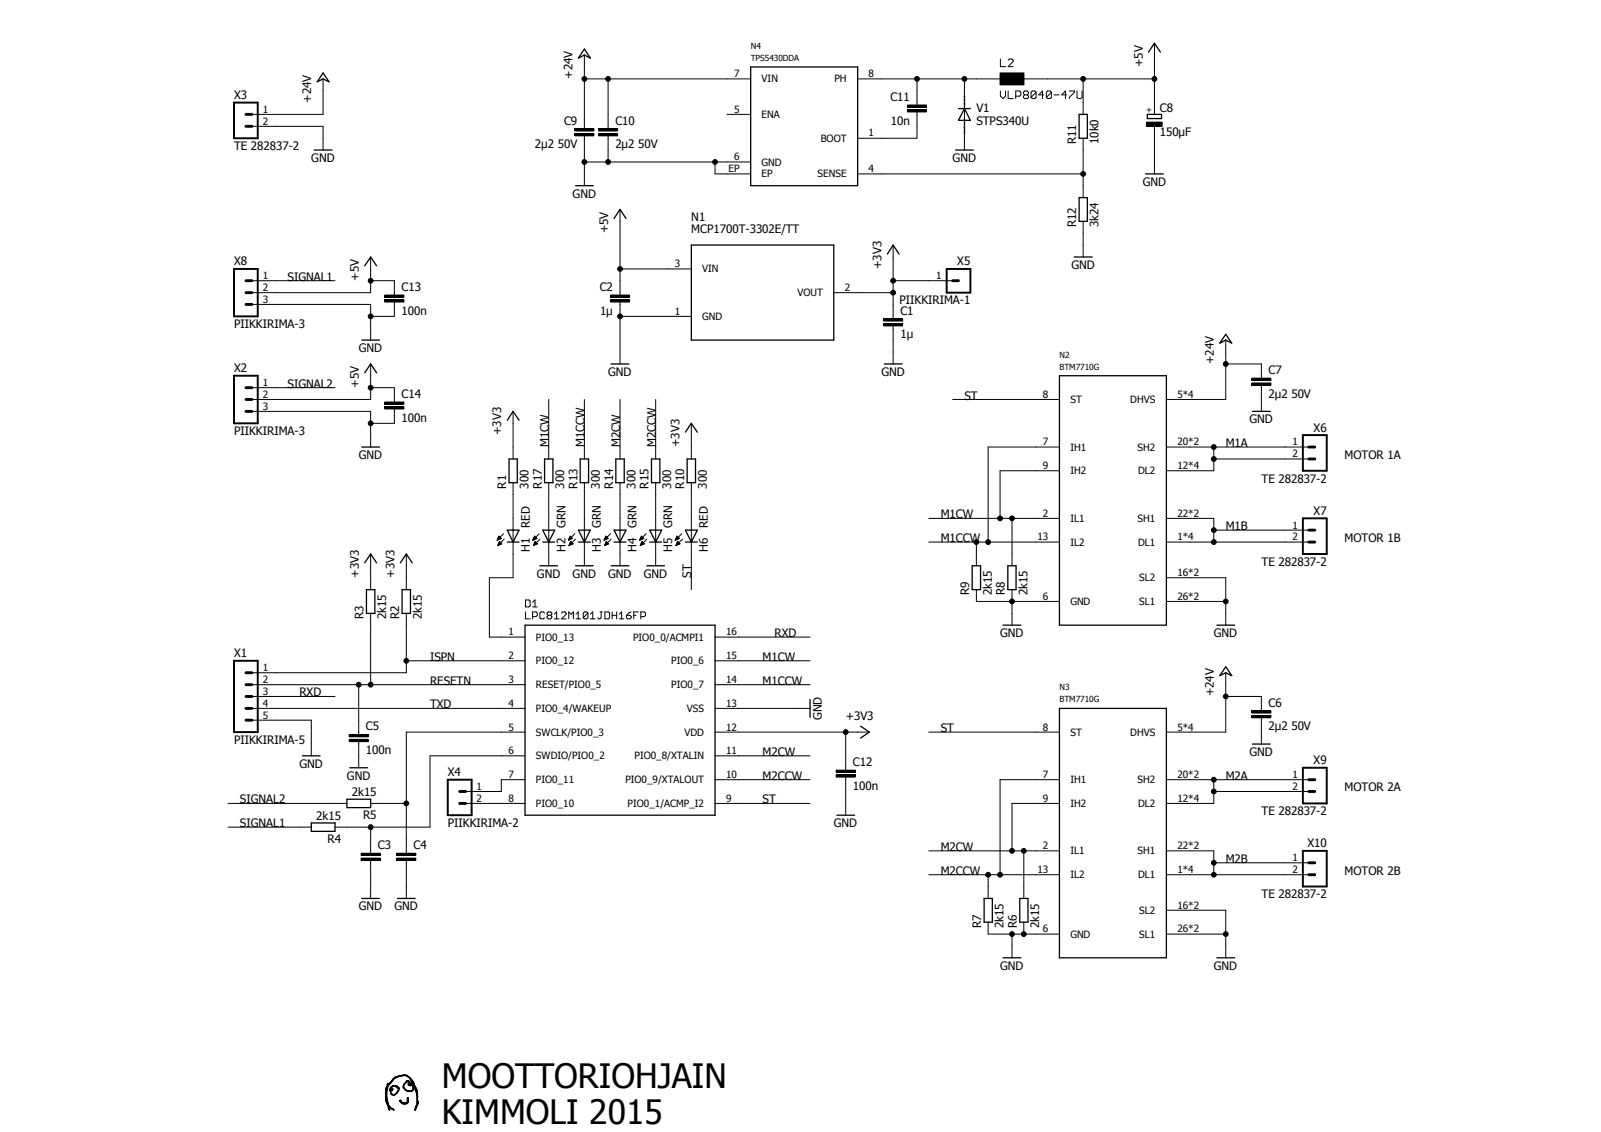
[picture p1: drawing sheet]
<svg xmlns="http://www.w3.org/2000/svg" width="420mm" height="297mm" viewBox="0 0 420 297" stroke-linecap="round" stroke-linejoin="round" font-family="sans-serif">
<defs><g id="words">
<g font-size="8.8">
<text x="116" y="285.6">MOOTTORIOHJAIN</text>
<text x="116" y="295">KIMMOLI 2015</text>
</g>
<g font-size="3">
<text x="299.9" y="17.6" transform="rotate(-90 299.9 17.6)">+5V</text>
<text x="150.3" y="20.7" transform="rotate(-90 150.3 20.7)">+24V</text>
<text x="61.4" y="26">X3</text>
<text x="81.7" y="26.9" transform="rotate(-90 81.7 26.9)">+24V</text>
<text x="233.7" y="26.5">C11</text>
<text x="256.2" y="29.4">V1</text>
<text x="304.4" y="29.4">C8</text>
<text x="148" y="32.7">C9</text>
<text x="161.5" y="32.7">C10</text>
<text x="233.8" y="32.7">10n</text>
<text x="256.2" y="32.9">STPS340U</text>
<text x="304.4" y="35.7">150µF</text>
<text x="61.4" y="39.4">TE 282837-2</text>
<text x="140.4" y="38.9">2µ2 50V</text>
<text x="161.5" y="38.9">2µ2 50V</text>
<text x="282.4" y="37.8" transform="rotate(-90 282.4 37.8)">R11</text>
<text x="288.3" y="37.8" transform="rotate(-90 288.3 37.8)">10k0</text>
<text x="81.7" y="42.5">GND</text>
<text x="250" y="42.5">GND</text>
<text x="150.3" y="51.9">GND</text>
<text x="299.9" y="48.7">GND</text>
<text x="181.4" y="58.1">N1</text>
<text x="282.4" y="59.6" transform="rotate(-90 282.4 59.6)">R12</text>
<text x="288.3" y="59.6" transform="rotate(-90 288.3 59.6)">3k24</text>
<text x="159.6" y="61.2" transform="rotate(-90 159.6 61.2)">+5V</text>
<text x="181.4" y="61.2">MCP1700T-3302E/TT</text>
<text x="61.4" y="69.6">X8</text>
<text x="231.3" y="70.6" transform="rotate(-90 231.3 70.6)">+3V3</text>
<text x="251.2" y="69.6">X5</text>
<text x="281.2" y="70.6">GND</text>
<text x="75.5" y="73.7">SIGNAL1</text>
<text x="94.1" y="73.7" transform="rotate(-90 94.1 73.7)">+5V</text>
<text x="105.4" y="76.3">C13</text>
<text x="157.4" y="76.3">C2</text>
<text x="105.4" y="82.5">100n</text>
<text x="157.5" y="82.5">1µ</text>
<text x="236" y="79.9">PIIKKIRIMA-1</text>
<text x="236.3" y="82.5">C1</text>
<text x="61.4" y="86.1">PIIKKIRIMA-3</text>
<text x="236.3" y="88.8">1µ</text>
<text x="94.1" y="92.4">GND</text>
<text x="318.5" y="95.5" transform="rotate(-90 318.5 95.5)">+24V</text>
<text x="61.4" y="97.7">X2</text>
<text x="75.5" y="101.7">SIGNAL2</text>
<text x="94.1" y="101.7" transform="rotate(-90 94.1 101.7)">+5V</text>
<text x="159.6" y="98.6">GND</text>
<text x="231.3" y="98.6">GND</text>
<text x="332.9" y="98.1">C7</text>
<text x="105.4" y="104.4">C14</text>
<text x="253.1" y="104.9">ST</text>
<text x="332.9" y="104.4">2µ2 50V</text>
<text x="105.4" y="110.6">100n</text>
<text x="327.9" y="111.1">GND</text>
<text x="344.8" y="113.2">X6</text>
<text x="61.4" y="114.2">PIIKKIRIMA-3</text>
<text x="131.6" y="114.2" transform="rotate(-90 131.6 114.2)">+3V3</text>
<text x="144" y="117.3" transform="rotate(-90 144 117.3)">M1CW</text>
<text x="153.4" y="117.3" transform="rotate(-90 153.4 117.3)">M1CCW</text>
<text x="162.7" y="117.3" transform="rotate(-90 162.7 117.3)">M2CW</text>
<text x="172.1" y="117.3" transform="rotate(-90 172.1 117.3)">M2CCW</text>
<text x="178.3" y="117.3" transform="rotate(-90 178.3 117.3)">+3V3</text>
<text x="321.7" y="117.3">M1A</text>
<text x="94.1" y="120.4">GND</text>
<text x="352.8" y="120.4">MOTOR 1A</text>
<text x="132.8" y="128.2" transform="rotate(-90 132.8 128.2)">R1</text>
<text x="138.7" y="128.2" transform="rotate(-90 138.7 128.2)">300</text>
<text x="142.2" y="128.2" transform="rotate(-90 142.2 128.2)">R17</text>
<text x="148.1" y="128.2" transform="rotate(-90 148.1 128.2)">300</text>
<text x="151.5" y="128.2" transform="rotate(-90 151.5 128.2)">R13</text>
<text x="157.4" y="128.2" transform="rotate(-90 157.4 128.2)">300</text>
<text x="160.9" y="128.2" transform="rotate(-90 160.9 128.2)">R14</text>
<text x="166.8" y="128.2" transform="rotate(-90 166.8 128.2)">300</text>
<text x="170.2" y="128.2" transform="rotate(-90 170.2 128.2)">R15</text>
<text x="176.1" y="128.2" transform="rotate(-90 176.1 128.2)">300</text>
<text x="179.6" y="128.2" transform="rotate(-90 179.6 128.2)">R10</text>
<text x="185.5" y="128.2" transform="rotate(-90 185.5 128.2)">300</text>
<text x="331.1" y="126.7">TE 282837-2</text>
<text x="246.9" y="136">M1CW</text>
<text x="344.8" y="135.1">X7</text>
<text x="139" y="138.5" transform="rotate(-90 139 138.5)">RED</text>
<text x="148.4" y="138.5" transform="rotate(-90 148.4 138.5)">GRN</text>
<text x="157.7" y="138.5" transform="rotate(-90 157.7 138.5)">GRN</text>
<text x="167.1" y="138.5" transform="rotate(-90 167.1 138.5)">GRN</text>
<text x="176.4" y="138.5" transform="rotate(-90 176.4 138.5)">GRN</text>
<text x="185.8" y="138.5" transform="rotate(-90 185.8 138.5)">RED</text>
<text x="246.9" y="142.2">M1CCW</text>
<text x="321.7" y="139.1">M1B</text>
<text x="352.8" y="142.2">MOTOR 1B</text>
<text x="139" y="144.7" transform="rotate(-90 139 144.7)">H1</text>
<text x="148.4" y="144.7" transform="rotate(-90 148.4 144.7)">H2</text>
<text x="157.7" y="144.7" transform="rotate(-90 157.7 144.7)">H3</text>
<text x="167.1" y="144.7" transform="rotate(-90 167.1 144.7)">H4</text>
<text x="176.4" y="144.7" transform="rotate(-90 176.4 144.7)">H5</text>
<text x="185.8" y="144.7" transform="rotate(-90 185.8 144.7)">H6</text>
<text x="331.1" y="148.5">TE 282837-2</text>
<text x="94.1" y="151.6" transform="rotate(-90 94.1 151.6)">+3V3</text>
<text x="103.5" y="151.6" transform="rotate(-90 103.5 151.6)">+3V3</text>
<text x="140.9" y="151.6">GND</text>
<text x="150.3" y="151.6">GND</text>
<text x="159.6" y="151.6">GND</text>
<text x="168.9" y="151.6">GND</text>
<text x="181.4" y="151.6" transform="rotate(-90 181.4 151.6)">ST</text>
<text x="254.4" y="156.3" transform="rotate(-90 254.4 156.3)">R9</text>
<text x="260.3" y="156.3" transform="rotate(-90 260.3 156.3)">2k15</text>
<text x="263.7" y="156.3" transform="rotate(-90 263.7 156.3)">R8</text>
<text x="269.6" y="156.3" transform="rotate(-90 269.6 156.3)">2k15</text>
<text x="95.4" y="162.5" transform="rotate(-90 95.4 162.5)">R3</text>
<text x="101.3" y="162.5" transform="rotate(-90 101.3 162.5)">2k15</text>
<text x="104.8" y="162.5" transform="rotate(-90 104.8 162.5)">R2</text>
<text x="110.7" y="162.5" transform="rotate(-90 110.7 162.5)">2k15</text>
<text x="203.2" y="167.2">RXD</text>
<text x="262.5" y="167.2">GND</text>
<text x="318.5" y="167.2">GND</text>
<text x="61.4" y="172.5">X1</text>
<text x="112.8" y="173.4">ISPN</text>
<text x="200.1" y="173.4">M1CW</text>
<text x="112.8" y="179.7">RESETN</text>
<text x="200.1" y="179.7">M1CCW</text>
<text x="78.6" y="182.8">RXD</text>
<text x="112.8" y="185.9">TXD</text>
<text x="318.5" y="182.8" transform="rotate(-90 318.5 182.8)">+24V</text>
<text x="332.9" y="185.4">C6</text>
<text x="96" y="191.6">C5</text>
<text x="215.7" y="189" transform="rotate(-90 215.7 189)">GND</text>
<text x="221.9" y="189">+3V3</text>
<text x="332.9" y="191.6">2µ2 50V</text>
<text x="61.4" y="195.2">PIIKKIRIMA-5</text>
<text x="96" y="197.9">100n</text>
<text x="246.9" y="192.1">ST</text>
<text x="78.6" y="201.5">GND</text>
<text x="117.5" y="203.7">X4</text>
<text x="200.1" y="198.3">M2CW</text>
<text x="223.8" y="201">C12</text>
<text x="327.9" y="198.3">GND</text>
<text x="344.8" y="200.5">X9</text>
<text x="91" y="204.6">GND</text>
<text x="92.4" y="209">2k15</text>
<text x="200.1" y="204.6">M2CCW</text>
<text x="223.8" y="207.2">100n</text>
<text x="321.7" y="204.6">M2A</text>
<text x="352.8" y="207.7">MOTOR 2A</text>
<text x="63" y="210.8">SIGNAL2</text>
<text x="83" y="215.2">2k15</text>
<text x="95.3" y="214.8">R5</text>
<text x="200.1" y="210.8">ST</text>
<text x="331.1" y="213.9">TE 282837-2</text>
<text x="63" y="217">SIGNAL1</text>
<text x="85.9" y="221.1">R4</text>
<text x="117.5" y="217">PIIKKIRIMA-2</text>
<text x="218.8" y="217">GND</text>
<text x="99.1" y="222.8">C3</text>
<text x="108.5" y="222.8">C4</text>
<text x="246.9" y="223.3">M2CW</text>
<text x="321.7" y="226.4">M2B</text>
<text x="343.1" y="222.3">X10</text>
<text x="246.9" y="229.5">M2CCW</text>
<text x="352.8" y="229.5">MOTOR 2B</text>
<text x="94.1" y="238.9">GND</text>
<text x="103.5" y="238.9">GND</text>
<text x="331.1" y="235.8">TE 282837-2</text>
<text x="257.5" y="243.5" transform="rotate(-90 257.5 243.5)">R7</text>
<text x="263.4" y="243.5" transform="rotate(-90 263.4 243.5)">2k15</text>
<text x="266.9" y="243.5" transform="rotate(-90 266.9 243.5)">R6</text>
<text x="272.7" y="243.5" transform="rotate(-90 272.7 243.5)">2k15</text>
<text x="262.5" y="254.5">GND</text>
<text x="318.5" y="254.5">GND</text>
</g>
<g font-size="2.6">
<text x="192.7" y="20.2">7</text>
<text x="199.9" y="21.6">VIN</text>
<text x="219" y="21.6">PH</text>
<text x="227.9" y="20.2">8</text>
<text x="68.9" y="29.6">1</text>
<text x="192.7" y="29.6">5</text>
<text x="68.9" y="32.7">2</text>
<text x="199.9" y="31">ENA</text>
<text x="227.9" y="35.8">1</text>
<text x="215.4" y="37.2">BOOT</text>
<text x="191.2" y="45.2">EP</text>
<text x="192.7" y="42.1">6</text>
<text x="199.9" y="43.4">GND</text>
<text x="199.9" y="46.6">EP</text>
<text x="214.5" y="46.5">SENSE</text>
<text x="227.9" y="45.2">4</text>
<text x="177.1" y="70.1">3</text>
<text x="184.3" y="71.5">VIN</text>
<text x="68.9" y="76.4">2</text>
<text x="68.9" y="73.2">1</text>
<text x="209.3" y="77.7">VOUT</text>
<text x="221.7" y="76.4">2</text>
<text x="245.7" y="73.2">1</text>
<text x="68.9" y="79.5">3</text>
<text x="177.1" y="82.6">1</text>
<text x="184.3" y="83.9">GND</text>
<text x="68.9" y="101.3">1</text>
<text x="68.9" y="107.5">3</text>
<text x="68.9" y="104.4">2</text>
<text x="273.7" y="104.4">8</text>
<text x="280.9" y="105.8">ST</text>
<text x="296.6" y="105.7">DHVS</text>
<text x="309" y="104.4">5*4</text>
<text x="273.7" y="116.9">7</text>
<text x="280.9" y="118.2">IH1</text>
<text x="298.5" y="118.2">SH2</text>
<text x="309" y="116.9">20*2</text>
<text x="339.2" y="120">2</text>
<text x="339.2" y="116.9">1</text>
<text x="273.7" y="123.1">9</text>
<text x="280.9" y="124.5">IH2</text>
<text x="298.7" y="124.5">DL2</text>
<text x="309" y="123.1">12*4</text>
<text x="273.7" y="135.6">2</text>
<text x="280.9" y="136.9">IL1</text>
<text x="298.5" y="136.9">SH1</text>
<text x="309" y="135.6">22*2</text>
<text x="272.3" y="141.8">13</text>
<text x="280.9" y="143.2">IL2</text>
<text x="298.7" y="143.2">DL1</text>
<text x="309" y="141.8">1*4</text>
<text x="339.2" y="141.8">2</text>
<text x="339.2" y="138.7">1</text>
<text x="299" y="152.5">SL2</text>
<text x="309" y="151.2">16*2</text>
<text x="273.7" y="157.4">6</text>
<text x="280.9" y="158.7">GND</text>
<text x="299" y="158.7">SL1</text>
<text x="309" y="157.4">26*2</text>
<text x="133.5" y="166.8">1</text>
<text x="190.5" y="166.8">16</text>
<text x="133.5" y="173">2</text>
<text x="140.7" y="168.1">PIO0_13</text>
<text x="166.1" y="168.1">PIO0_0/ACMPI1</text>
<text x="190.5" y="173">15</text>
<text x="68.9" y="179.2">2</text>
<text x="68.9" y="176.1">1</text>
<text x="133.5" y="179.2">3</text>
<text x="140.7" y="174.3">PIO0_12</text>
<text x="176.2" y="174.3">PIO0_6</text>
<text x="190.5" y="179.2">14</text>
<text x="68.9" y="185.5">4</text>
<text x="68.9" y="182.3">3</text>
<text x="133.5" y="185.5">4</text>
<text x="140.7" y="180.6">RESET/PIO0_5</text>
<text x="176.2" y="180.6">PIO0_7</text>
<text x="190.5" y="185.5">13</text>
<text x="68.9" y="188.6">5</text>
<text x="133.5" y="191.7">5</text>
<text x="140.7" y="186.8">PIO0_4/WAKEUP</text>
<text x="180.2" y="186.8">VSS</text>
<text x="190.5" y="191.7">12</text>
<text x="273.7" y="191.7">8</text>
<text x="309" y="191.7">5*4</text>
<text x="133.5" y="197.9">6</text>
<text x="140.7" y="193">SWCLK/PIO0_3</text>
<text x="179.6" y="193">VDD</text>
<text x="190.5" y="197.9">11</text>
<text x="280.9" y="193">ST</text>
<text x="296.6" y="193">DHVS</text>
<text x="140.7" y="199.3">SWDIO/PIO0_2</text>
<text x="166.5" y="199.3">PIO0_8/XTALIN</text>
<text x="125.1" y="207.3">1</text>
<text x="133.5" y="204.1">7</text>
<text x="140.7" y="205.5">PIO0_11</text>
<text x="164.1" y="205.5">PIO0_9/XTALOUT</text>
<text x="190.5" y="204.1">10</text>
<text x="273.7" y="204.1">7</text>
<text x="280.9" y="205.5">IH1</text>
<text x="298.5" y="205.5">SH2</text>
<text x="309" y="204.1">20*2</text>
<text x="339.2" y="207.3">2</text>
<text x="339.2" y="204.1">1</text>
<text x="125.1" y="210.4">2</text>
<text x="133.5" y="210.4">8</text>
<text x="140.7" y="211.8">PIO0_10</text>
<text x="164.7" y="211.8">PIO0_1/ACMP_I2</text>
<text x="190.5" y="210.4">9</text>
<text x="273.7" y="210.4">9</text>
<text x="280.9" y="211.8">IH2</text>
<text x="298.7" y="211.8">DL2</text>
<text x="309" y="210.4">12*4</text>
<text x="273.7" y="222.8">2</text>
<text x="280.9" y="224.2">IL1</text>
<text x="298.5" y="224.2">SH1</text>
<text x="309" y="222.8">22*2</text>
<text x="339.2" y="226">1</text>
<text x="272.3" y="229.1">13</text>
<text x="280.9" y="230.5">IL2</text>
<text x="298.7" y="230.5">DL1</text>
<text x="309" y="229.1">1*4</text>
<text x="339.2" y="229.1">2</text>
<text x="299" y="239.8">SL2</text>
<text x="309" y="238.4">16*2</text>
<text x="273.7" y="244.6">6</text>
<text x="309" y="244.6">26*2</text>
<text x="280.9" y="246">GND</text>
<text x="299" y="246">SL1</text>
</g>
<g font-size="2.2">
<text x="197" y="16">TPS5430DDA</text>
<text x="197" y="12.9">N4</text>
<text x="302.2" y="29.5" transform="rotate(-90 302.2 29.5)">+</text>
<text x="278" y="93.9">N2</text>
<text x="278" y="97">BTM7710G</text>
<text x="278" y="184.3">BTM7710G</text>
<text x="278" y="181.2">N3</text>
</g>
<g font-size=".7">
<text x="253.4" y="28.9" transform="rotate(-90 253.4 28.9)">SpiceOrder 2</text>
<text x="253.4" y="35.1" transform="rotate(-90 253.4 35.1)">SpiceOrder 1</text>
</g>
</g></defs>
<g fill="none" stroke="#000" stroke-width=".26">
<path d="M153.4 14.4v19.4M262.5 19.1h6.2v3.2h-6.2zM262.5 15.5v2h1.4M264.6 15.8l.3-.3h.6l.4 .3v.3l-1.3 1.4h1.3M303 11.3v18.7M66.1 33.1h18.7v6.3M84.8 20.7v9.3h-18.7M150.9 35.1h5v.5h-5zM150.9 33.8h5v.6h-5zM153.4 20.7h43.6M153.4 35.6v13.1M157.1 35.1h5v.5h-5z"/>
<path d="M157.1 33.8h5v.6h-5zM159.6 20.7v13.1M159.6 35.6v6.9M190.8 30h6.2M225.1 20.7h37.4M238.2 28.8h5v.6h-5zM238.2 27.6h5v.6h-5zM240.7 29.4v6.9h-15.6M240.7 20.7v6.8M253.1 20.7v18.7M262.5 23.9v1.3l.7 .7 .7-.7v-1.3M264.6 23.9v2h1.3"/>
<path d="M266.6 25.2h1l.3-.3v-.7l-.3-.3h-1v2M268.7 20.7h34.3M268.9 24.9l-.3 .3v.4l.3 .3h.7l.3-.3v-.4l-.3-.3M268.9 24.9l-.3-.3v-.4l.3-.3h.7l.3 .3v.4l-.3 .3M268.9 24.9h.7M271.9 24.2v1.4l-.3 .3h-.7l-.3-.3M271.9 24.2l-.3-.3h-.7l-.3 .3v1.4M271.9 24.2l-1.3 1.4M273.9 24.9h-1.3l1-1v2M275.9 24.2v1.4l-.3 .3h-.7l-.3-.3M275.9 24.2l-.3-.3h-.7l-.3 .3v1.4M275.9 24.2l-1.3 1.4"/>
<path d="M276.6 24.9h1.3M279.9 24.9h-1.3l1-1v2M280.6 23.9h1.4v.3l-1.4 1.4v.3M282.6 23.9v1.7l.4 .3h.6l.4-.3v-1.7M284.3 20.7v9.3M284.3 36.3v15.6M300.9 32h4.1v1.1h-4.1zM303 33.1v12.5M153.4 42.5h43.6M162.7 54.9v22.5M187.7 42.5v3.1h9.3M225.1 45.6h59.2"/>
<path d="M284.3 58.1v9.3M66.1 79.9h31.2v9.3M66.1 73.7h21.8M97.3 67.4v9.4h-31.2M97.3 73.7h6.2v3.7M101 78.7h5v.5h-5zM101 77.4h5v.6h-5zM103.5 79.3v3.7h-6.2M160.2 78.7h5v.5h-5zM160.2 77.4h5v.6h-5zM162.7 70.6h18.7M162.7 79.3v16.2"/>
<path d="M218.8 76.8h15.6M234.4 64.3v19.4M234.4 73.7h15.6M97.3 95.5v9.3h-31.2M162.7 83h18.7M231.9 84.9h5v.6h-5zM231.9 83.7h5v.5h-5zM234.4 85.5v10M321.7 89.2v15.6h-15.6M321.7 95.5h9.3v3.7M328.5 99.2h5v.6h-5zM66.1 107.9h31.2v9.4"/>
<path d="M66.1 101.7h21.8M97.3 101.7h6.2v3.8M101 106.7h5v.6h-5zM101 105.5h5v.6h-5zM103.5 107.3v3.8h-6.2M134.7 107.9v12.5M144 104.8v15.6M153.4 104.8v15.6M162.7 104.8v15.6M172.1 104.8v15.6M181.4 111.1v9.3M250 104.8h28"/>
<path d="M278 117.3h-18.7v24.9M306.1 117.3h37.4M318.5 117.3v6.2h-12.4M328.5 100.5h5v.6h-5zM331 101.1v6.8M134.7 126.7v24.9h-6.3v15.6h9.4M144 126.7v21.8M153.4 126.7v21.8M162.7 126.7v21.8M172.1 126.7v21.8M181.4 126.7v28M243.7 136h34.3"/>
<path d="M265.6 136v12.5M278 123.5h-15.5v12.5M306.1 136h12.4v6.2M318.5 120.4h25M318.5 139.1h25M97.3 145.4v9.3M106.6 145.4v9.3M130.5 141.6h.2M130.5 141.5h.5M130.6 141.4h.7M130.6 143.1h.1M130.7 141.3h.8"/>
<path d="M130.7 143h.3M130.7 141.2h.7M130.8 141.1h.5M130.8 142.9h.5M130.8 142.7h.8M130.8 140.9h.4M130.9 140.8h.2M130.9 142.5h.6M130.9 140.7l.7 .6-1.1 .5zM131 142.4h.4M131 142.3h.3M131.1 142.2h.1"/>
<path d="M131.1 142.1l.6 .6-1.1 .5zM132.2 140l-1.7 1.8M132.3 141.5l-1.7 1.7M137.9 157.4h.9l.3 .3v1.3l-.3 .3h-.9zM139.8 159.3h1.2M139.8 158l.6-.6v1.9M139.9 141.6h.2M139.9 141.5h.5M140 141.4h.7M140 143.1h.1M140 141.3h.9M140 143h.3"/>
<path d="M140.1 141.2h.6M140.1 142.9h.5M140.1 141.1h.5M140.2 142.7h.7M140.2 140.9h.3M140.2 142.7h.8M140.2 140.8h.2M140.2 142.5h.7M140.3 142.4h.4M140.3 140.7l.6 .6-1.1 .5zM140.4 142.3h.2M140.4 142.2h.1"/>
<path d="M140.5 142.1l.5 .6-1 .5zM141.5 140l-1.7 1.8M141.7 141.5l-1.7 1.7M149.2 141.6h.2M149.3 141.5h.4M149.3 141.4h.7M149.3 143.1h.1M149.4 141.3h.8M149.4 143h.3M149.4 141.2h.7M149.4 142.9h.6M149.5 141.1h.5"/>
<path d="M149.5 140.9h.3M149.5 142.7h.8M149.6 142.7h.8M149.6 140.8h.1M149.6 142.5h.6M149.6 142.4h.5M149.6 140.7l.7 .6-1.1 .5zM149.7 142.3h.3M149.8 142.2h.1M149.8 142.1l.6 .6-1.1 .5zM150.9 140l-1.7 1.8M151 141.5l-1.7 1.7"/>
<path d="M158.6 141.6h.2M158.6 141.5h.5M158.7 141.4h.7M158.7 143.1h.1M158.7 141.3h.9M158.7 143h.3M158.8 141.2h.7M158.8 142.9h.5M158.8 141.1h.5M158.8 142.7h.8M158.9 140.9h.3M158.9 142.7h.8"/>
<path d="M159 140.8h.1M159 142.5h.6M159 142.4h.5M159 140.7l.6 .6-1.1 .5zM159 142.3h.3M159.1 142.2h.1M159.1 142.1l.7 .6-1.1 .5zM160.2 140l-1.7 1.8M160.4 141.5l-1.7 1.7M167.9 141.6h.2M168 141.5h.4M168 141.4h.7"/>
<path d="M168.1 141.3h.8M168.1 143.1h.1M168.1 143h.3M168.1 141.2h.7M168.1 142.9h.6M168.2 141.1h.5M168.2 142.7h.8M168.2 140.9h.4M168.3 140.8h.1M168.3 142.7h.7M168.3 142.5h.6M168.3 142.4h.5"/>
<path d="M168.3 140.7l.6 .6-1.1 .5zM168.4 142.3h.3M168.5 142.2h.1M168.5 142.1l.6 .6-1.1 .5zM169.6 140l-1.8 1.8M169.7 141.5l-1.7 1.7M177.3 141.6h.2M177.3 141.5h.5M177.4 141.4h.6M177.4 143.1h.1M177.4 141.3h.9M177.4 143h.3"/>
<path d="M177.5 141.2h.7M177.5 142.9h.5M177.5 141.1h.5M177.5 142.7h.8M177.6 140.9h.3M177.6 142.7h.8M177.6 140.8h.2M177.7 142.5h.6M177.7 140.7l.6 .6-1.1 .5zM177.7 142.4h.4M177.7 142.3h.3M177.8 142.2h.1"/>
<path d="M177.8 142.1l.7 .6-1.1 .5zM178.9 140l-1.7 1.8M179.1 141.5l-1.7 1.7M243.7 142.2h34.3M256.2 154.7v3.1h21.8M256.2 142.2v6.3M265.6 154.7v9.3M306.1 142.2h37.4M306.1 157.8h15.6M306.1 151.6h15.6v12.4M66.1 179.7h71.7M94.1 179.7v13"/>
<path d="M97.3 161v18.7M106.6 173.4h31.2M106.6 161v15.5h-40.5M137.9 160.6v1.8h1.2M139.8 161.8h.9l.3-.3v-.6l-.3-.3h-.9v1.8M142.9 160.9l-.3-.3h-.6l-.3 .3v1.2l.3 .3h.6l.3-.3M143.9 161.5l-.3 .3v.3l.3 .3h.6l.3-.3-.3-.6M143.9 161.5l-.3-.3v-.3l.3-.3h.6l.3 .3v.3l-.3 .3M143.9 161.5h.6M145.5 162.4h1.2M145.5 161.2l.6-.6v1.8M147.4 160.9l.3-.3h.6l.3 .3v.3l-1.2 1.2h1.2"/>
<path d="M149.3 162.4v-1.8l.6 .6 .6-.6v1.8M151.2 162.4h1.2M151.2 161.2l.6-.6v1.8M154.3 160.9v1.2l-.3 .3h-.6l-.3-.3M154.3 160.9l-.3-.3h-.6l-.3 .3v1.2M154.3 160.9l-1.2 1.2M154.9 162.4h1.3M154.9 161.2l.7-.6v1.8M157.5 160.6h.6M157.8 160.6v1.5l-.3 .3h-.4l-.3-.3M158.7 160.6h1l.3 .3v1.2l-.3 .3h-1zM160.6 161.5h1.2"/>
<path d="M160.6 160.6v1.8M161.8 160.6v1.8M162.5 162.4h1.2M162.5 161.2l.6-.6v1.8M164.4 161.5h.9l.3 .6-.3 .3h-.6l-.3-.3zM165.6 160.6l-.6 .3-.6 .6M166.3 161.5h.6M167.5 160.6h-1.2v1.8M168.2 161.8h.9l.3-.3v-.6l-.3-.3h-.9v1.8M187.7 167.2h24.9M187.7 173.4h24.9M187.7 179.7h24.9"/>
<path d="M321.7 176.5v15.6h-15.6M66.1 185.9h71.7M66.1 189h15.6v9.3M66.1 182.8h21.8M91.6 194h5v.6h-5zM91.6 192.7h5v.6h-5zM94.1 194.6v6.9M137.8 198.3h-25v18.7h-24.9M137.8 192.1h-31.2v31.8M187.7 185.9h24.9M187.7 198.3h24.9M187.7 192.1h40.5"/>
<path d="M221.9 192.1v10M243.7 192.1h34.3M321.7 182.8h9.3v3.7M328.5 187.7h5v.6h-5zM328.5 186.5h5v.6h-5zM331 188.4v6.8M59.8 210.8h31.2M59.8 217h21.9M97.3 210.8h9.3M97.3 217v6.9M122.2 210.8h15.6M137.8 204.6h-6.2v3.1h-9.4"/>
<path d="M187.7 210.8h24.9M187.7 204.6h24.9M219.4 203.3h5v.6h-5zM219.4 202.1h5v.6h-5zM221.9 204v9.9M278 210.8h-12.4v12.5M278 204.6h-15.5v24.9M306.1 204.6h37.4M318.5 204.6v6.2h-12.4M318.5 207.7h25M94.8 225.2h5v.6h-5zM94.8 223.9h5v.6h-5z"/>
<path d="M97.3 225.8v10M104.1 225.2h5v.6h-5zM104.1 223.9h5v.6h-5zM106.6 225.8v10M243.7 229.5h34.3M243.7 223.3h34.3M259.3 229.5v6.3M268.7 223.3v12.5M306.1 238.8h15.6v12.5M306.1 229.5h37.4M306.1 223.3h12.4v6.2M318.5 226.4h25"/>
<path d="M259.3 242v3.1h18.7M265.6 245.1v6.2M268.7 242v3.1M306.1 245.1h15.6M101.2 288.2l.1 .1zM101.2 288.1l.1 .1zM101.2 288.1l.3 .1zM101.2 288l.3 .1zM101.2 288h.3zM101.2 287.9l.3 .1zM101.2 287.8l.3 .1zM101.2 287.7l.3 .1z"/>
<path d="M101.2 287.7h.3zM101.2 287.6l.3 .1zM101.2 287.5l.3 .1zM101.2 287.4l.3 .1zM101.2 287.3l.3 .1zM101.2 287.2l.3 .1zM101.2 287.1l.3 .1zM101.2 287.1h.3zM101.2 287l.3 .1zM101.2 286.9l.3 .1zM101.2 286.8l.3 .1zM101.2 286.7l.3 .1z"/>
<path d="M101.2 286.6l.3 .1zM101.2 286.6h.3zM101.2 286.5l.3 .1zM101.2 286.4l.3 .1zM101.2 286.3h.1M101.2 286.3h.3zM101.2 286.2h.1M101.2 286.1h.1M101.2 286l.1 .1zM101.2 286h.1M101.2 285.9l.1 .1zM101.2 285.8h.1"/>
<path d="M101.2 285.7l.1 .1zM101.2 285.7h.1M101.2 285.6l.1 .1zM101.2 285.6h.1M101.2 285.5h.1M101.2 288.7l.2 .1zM101.2 288.6h.1M101.2 288.5l.2 .1zM101.2 288.5h.1M101.2 288.4h.1M101.2 288.3h.1M101.2 288.2h.1"/>
<path d="M101.3 289l.2 .1zM101.3 288.9l.2 .1zM101.3 288.8h.1M101.4 289.3h.1zM101.4 289.2h.1M101.4 289.1h.1M101.4 288.9h.1M101.4 286.3h.1M101.4 286.2l.1 .1zM101.4 285.5h.3zM101.4 285.4l.3 .1zM101.4 289.3l.2 .1z"/>
<path d="M101.4 288.3l.2 .1zM101.4 288.2h.1M101.4 288.1l.2 .1zM101.4 286.1l.2 .1zM101.4 285.6h.1M101.4 285.3l.4 .1zM101.5 289.4l.1 .1zM101.5 288.8h.1zM101.5 285.9l.1 .1zM101.5 285.8l.1 .1zM101.5 285.7h.1M101.5 285.5h.1"/>
<path d="M101.5 285.3l.2 .1zM101.5 285.2l.3 .1zM101.5 289.4h.1M101.5 288.7h.1M101.5 288.6h.1M101.5 288.5h.1M101.5 288.4h.1M101.5 288.2h.1M101.5 286.1h.1M101.5 286h.1M101.5 289.6h.2zM101.5 289.5h.1"/>
<path d="M101.5 288.9l.2 .1zM101.5 288.8l.2 .1zM101.5 285.2h.2zM101.6 289.7l.3 .1zM101.6 289.1h.2zM101.6 285.5l.2 .1zM101.6 285.1l.2 .1zM101.6 285l.2 .1zM101.6 284.9l.2 .1zM101.6 284.9l.3 .1zM101.6 284.7l.2 .1zM101.6 284.6h.2z"/>
<path d="M101.6 289.8l.4 .1zM101.6 289.6h.1M101.6 288.9h.1M101.6 285.7h.1M101.6 285.6h.1M101.6 284.8l.4 .1zM101.6 284.6h.1M101.6 284.4h.1M101.7 289.3h.1zM101.7 289.2h.1M101.7 289.1h.1M101.7 289h.1"/>
<path d="M101.7 284.8l.2 .1zM101.7 284.5h.1M101.7 289.9l.3 .1zM101.7 289.5l.2 .1zM101.7 289.4l.2 .1zM101.8 289.4h.1M101.8 289.3h.1M101.8 290l.3 .1zM101.8 289.6h.1M101.8 290.6l.2 .1zM101.8 290.4l.2 .1zM101.8 290.1l.4 .1z"/>
<path d="M101.8 290.1l.3 .1zM101.8 284.7l.2 .1zM101.8 284.6l.3 .1zM101.9 290.4h.1M101.9 290.3h.1M101.9 290.2h.1M101.9 290.2l.3 .1zM101.9 290.8l.2 .1zM101.9 290.7l.2 .1zM101.9 290.6h.1M101.9 290.5h.1M101.9 284.6h.3z"/>
<path d="M102 291l.1 .1zM102 290.9l.1 .1zM102 290.7h.1M102 284.5l.2 .1zM102 290.2l.3 .1zM102 284.4l.3 .1zM102 284.4l.4 .1zM102.1 291h.1M102.1 291.2l.2 .1zM102.1 291.1l.2 .1zM102.1 290.3l.2 .1zM102.1 284.3l.3 .1z"/>
<path d="M102.1 284.2l.4 .1zM102.2 291.3h.1M102.2 290.4l.2 .1zM102.2 290.4h.2zM102.2 290.5l.2 .1zM102.2 284.1l.4 .1zM102.3 290.6l.2 .1zM102.3 286l.7 .1zM102.3 286h.8zM102.3 285.9l.8 .1zM102.3 285.8l.8 .1zM102.3 284.1l.3 .1z"/>
<path d="M102.3 290.6h.1M102.3 286.1l.6 .1zM102.3 286.1l.7 .1zM102.4 290.7l.2 .1zM102.4 286.2l.2 .1zM102.4 285.7l.7 .1zM102.4 285.5l.5 .1zM102.4 285.5h.2zM102.4 284l.3 .1zM102.4 286.5l.2 .1zM102.4 286.4h.1M102.4 286.3h.1"/>
<path d="M102.4 286.3h.2zM102.4 285.6l.6 .1zM102.5 290.7l.2 .1zM102.5 286.8h.1M102.5 286.7h.1M102.5 286.6h.1M102.5 286.5h.1M102.5 285.4h.1M102.5 285.3l.2 .1zM102.5 283.9l.2 .1zM102.5 290.8l.4 .1zM102.6 286.9l.1 .1z"/>
<path d="M102.6 286.9h.1M102.6 285.3l.1 .1zM102.6 283.8l.1 .1zM102.6 287l.3 .1zM102.6 285.2l.3 .1zM102.6 287.1h.2zM102.6 285.2h.4zM102.6 283.8h.2zM102.6 283.7l.2 .1zM102.7 290.9l.3 .1zM102.7 287.1l.3 .1zM102.7 283.6l.3 .1z"/>
<path d="M102.8 291h.2zM102.8 287.2l.9 .1zM102.8 285.1l.1 .1zM102.8 285l.4 .1zM102.9 283.5l.1 .1zM102.9 283.5h.2zM102.9 283.4l.3 .1zM102.9 291l.4 .1zM102.9 284.9l.4 .1zM103 291l.2 .1zM103 287.3l.7 .1zM103 283.3l.2 .1z"/>
<path d="M103 283.2l.3 .1zM103 283.3h.3zM103.1 284.9l1 .1zM103.1 283.1l.3 .1zM103.2 291.1l.2 .1zM103.2 284.8l.5 .1zM103.2 283.1l.2 .1zM103.2 283l.3 .1zM103.2 291.2l.2 .1zM103.3 291.3h.1M103.3 283h.2zM103.3 282.9l.4 .1z"/>
<path d="M103.4 282.8l.3 .1zM103.5 282.8l.3 .1zM103.5 282.7l.5 .1zM103.6 287.1l.2 .1zM103.6 282.7h.7zM103.7 287.1h.1zM103.7 284.9l.5 .1zM103.7 282.6h.1M103.7 285l.6 .1zM103.8 287l.2 .1zM103.8 286.9l.2 .1zM103.8 284.8l.2 .1z"/>
<path d="M103.8 282.6l.5 .1zM103.9 285.2h.6zM103.9 286.9l.2 .1zM103.9 286.8l.3 .1zM103.9 285.1l.4 .1zM104 282.7h.1M104 282.5l.3 .1zM104 286.8l.2 .1zM104 286.7l.2 .1zM104.1 286.6l.2 .1zM104.1 285.2l.4 .1zM104.1 282.7h.1"/>
<path d="M104.2 286.6h.1M104.2 286.5l.1 .1zM104.2 285.3l.3 .1zM104.2 286.5l.2 .1zM104.2 285.3l.4 .1zM104.2 282.4h.1M104.3 285.5l.2 .1zM104.3 286.4l.2 .1zM104.3 285.5h.1M104.3 285.4l.2 .1zM104.3 286.3l.2 .1zM104.3 285.6l.3 .1z"/>
<path d="M104.3 285.6l.2 .1zM104.3 282.4l.3 .1zM104.4 282.5h.1M104.4 286.3h.2zM104.4 286.2l.2 .1zM104.5 286.1h.1M104.5 286.1l.1 .1zM104.5 282.4l.3 .1zM104.5 282.3l.6 .1zM104.6 286l.1 .1zM104.6 285.4l.1 .1zM104.6 286h.1"/>
<path d="M104.6 285.9h.1M104.6 285.8h.1M104.6 285.7l.2 .1zM104.6 285.6l.2 .1zM104.6 285.5h.2zM104.7 285.6h.1M104.7 285.5h.1M104.7 282.3h.1M104.8 282.3h.1M104.9 288.8h.3zM104.9 282.4h.1M104.9 288.9l.4 .1z"/>
<path d="M105 288.8l.2 .1zM105 288.7l.1 .1zM105 282.3l.6 .1zM105 289.1h.4zM105 289l.4 .1zM105.1 289.1l.3 .1zM105.1 288.6h.1M105.1 289.2l.4 .1zM105.1 282.2l.6 .1zM105.1 289.3h.5zM105.2 282.3h.1M105.2 289.3l.5 .1z"/>
<path d="M105.4 289.4l1.6 .1zM105.4 289.4l1.5 .1zM105.4 282.2h.1M105.5 289.5l1.3 .1zM105.5 282.2h1.3zM105.6 289.6h1.1zM105.7 282.1h.1M105.8 285.3l.2 .1zM105.8 285.2h.1M105.8 285.2h.1zM105.8 285.1h.1M105.8 284.9l.1 .1z"/>
<path d="M105.8 282.2h.1M105.8 289.6h.1M105.8 282.1l.7 .1zM105.9 285.3l.1 .1zM105.9 285h.1M105.9 284.9h.1M105.9 284.8h.1M105.9 284.8l.1 .1zM105.9 284.7l.1 .1zM105.9 285.4l.2 .1zM105.9 284.6l.2 .1zM105.9 289.6h.1"/>
<path d="M106 285.5l.2 .1zM106 285.5h.1M106 284.6h.1M106 284.5l.2 .1zM106 284.4l.2 .1zM106 285.6l.2 .1zM106 282.2h.1M106.1 285.7l.1 .1zM106.1 284.3l.1 .1zM106.1 289.6h.1M106.1 285.6h.1M106.1 284.4h.1"/>
<path d="M106.1 284.2l.4 .1zM106.2 285.8l.2 .1zM106.2 285.7l.1 .1zM106.2 284.3l.1 .1zM106.3 286h.2zM106.3 285.9l.2 .1zM106.3 289.6h.1M106.3 284.1l.2 .1zM106.4 284.1h.1M106.4 284l.3 .1zM106.5 289.6h.1M106.5 286.1l.1 .1z"/>
<path d="M106.5 286l.1 .1zM106.5 284l.1 .1zM106.5 282.2h.1M106.6 289.3l.4 .1zM106.6 286.1l.4 .1zM106.6 283.9l.2 .1zM106.6 283.8l.3 .1zM106.6 283.7h.1M106.6 283.6l.7 .1zM106.6 282.2l.3 .1zM106.6 282.1h.1M106.6 283.6l.6 .1z"/>
<path d="M106.7 283.8h.3zM106.7 289.3h.3zM106.7 286.2l.4 .1zM106.7 286.1h.1M106.7 282.3l.3 .1zM106.8 283.7l.3 .1zM106.8 282.3l.2 .1zM106.8 289.2l.3 .1zM106.8 289.1l.4 .1zM106.8 288.1l.4 .1zM106.8 282.4l.4 .1zM106.9 289.1h.2z"/>
<path d="M106.9 289l.2 .1zM106.9 288.9l.3 .1zM106.9 288.9l.2 .1zM106.9 288.8l.2 .1zM106.9 288.8h.2zM106.9 288.7l.2 .1zM106.9 288.6l.2 .1zM106.9 288.5l.2 .1zM106.9 288.5h.2zM106.9 288.4l.2 .1zM106.9 288.3l.2 .1zM106.9 288.2l.2 .1z"/>
<path d="M106.9 288.1l.2 .1zM106.9 288l.2 .1zM107 286.3h1.1zM107 282.4l.2 .1zM107.1 286.3l.8 .1zM107.1 282.5l.2 .1zM107.1 284.7l.9 .1zM107.1 284.6l.9 .1zM107.1 284.6h.8zM107.1 284.5l.8 .1zM107.1 284.4l1 .1zM107.1 284.3l.9 .1z"/>
<path d="M107.1 283.7l.4 .1zM107.1 282.6l.3 .1zM107.2 284.3l.8 .1zM107.2 284.2l.6 .1zM107.2 284.1l.6 .1zM107.2 282.7h.3zM107.3 283.8h.2zM107.3 284.1l.5 .1zM107.3 282.7l.2 .1zM107.4 284.8l.5 .1zM107.4 283.9l.2 .1zM107.4 283.8l.2 .1z"/>
<path d="M107.4 282.8l.2 .1zM107.5 284l.2 .1zM107.5 282.8l.1 .1zM107.5 284.8h.1M107.6 283h.2zM107.6 282.9l.2 .1zM107.6 284.8h.1M107.6 283l.2 .1zM107.7 283.3h.3zM107.7 283.2l.2 .1zM107.7 283.1l.2 .1zM107.8 284.8h.1"/>
<path d="M107.8 283.3l.3 .1zM107.9 286.2l.3 .1zM107.9 283.5l.3 .1zM107.9 283.5h.3zM107.9 283.4l.3 .1zM107.9 283.6l.4 .1zM108 284.6h.2zM108 284.5l.2 .1zM108 283.7l.4 .1zM108 283.6l.3 .1zM108 286.1l.3 .1zM108 284.6l.2 .1z"/>
<path d="M108 283.8l.4 .1zM108 283.8h.4zM108.1 283.9h.1M108.1 284.7l.2 .1zM108.1 284l.2 .1zM108.2 286.1l.2 .1zM108.2 284.8l.1 .1zM108.2 284.8h.1M108.2 284.2l.1 .1zM108.2 284.1l.1 .1zM108.2 284.1h.1M108.2 283.9l.3 .1z"/>
<path d="M108.2 286l.2 .1zM108.2 285.1l.2 .1zM108.2 284.9l.2 .1zM108.2 284.3l.2 .1zM108.3 286h.1M108.3 285.2h.1zM108.3 285h.1M108.3 284.9h.1M108.3 284.4l.1 .1zM108.3 284.3h.1M108.3 284l.2 .1zM108.3 285.8l.2 .1z"/>
<path d="M108.3 285.3l.2 .1zM108.3 285.2l.2 .1zM108.3 284.4l.4 .1zM108.3 284l.3 .1zM108.4 285.9h.1M108.4 284.6h.3zM108.4 284.5l.3 .1zM108.4 285.7l.2 .1zM108.4 285.7h.1M108.4 285.6h.1M108.4 285.5l.2 .1zM108.4 285.5h.1"/>
<path d="M108.4 285.3h.1M108.4 284.1l.3 .1zM108.4 284.1l.2 .1zM108.4 284.6l.4 .1zM108.4 284.3l.2 .1zM108.4 284.2l.2 .1zM108.5 285.4h.1M108.5 284.7l.3 .1zM108.5 284.4h.1M108.5 284.3h.1M108.6 284.8l.2 .1zM108.6 284.8l.1 .1z"/>
<path d="M108.7 284.9l.2 .1zM108.7 284.9l.1 .1zM108.7 285.1l.3 .1zM108.7 285l.2 .1zM108.7 285.3l.4 .1zM108.7 285.2l.4 .1zM108.8 285.2h.2zM108.8 291.2l.2 .1zM108.8 285.5h.4zM108.8 285.4l.4 .1zM108.9 291.3h.1M108.9 291h.2z"/>
<path d="M108.9 285.5l.3 .1zM108.9 291.1l.2 .1zM108.9 291l.2 .1zM108.9 285.7l.2 .1zM108.9 285.6h.1M109 290.9l.1 .1zM109 290.8l.2 .1zM109 286h.1zM109 285.8l.1 .1zM109 285.7h.1M109 285.6h.1M109 290.6l.3 .1z"/>
<path d="M109 285.9h.1M109 290.7l.2 .1zM109 286.1l.2 .1zM109 286h.1M109.1 290.6l.2 .1zM109.1 290.5l.2 .1zM109.1 290.4l.2 .1zM109.1 290.4h.2zM109.1 286.2l.2 .1zM109.1 286.1h.1M109.1 285.6l.2 .1zM109.1 290.3l.3 .1z"/>
<path d="M109.1 290.2l.3 .1zM109.2 286.4l.1 .1zM109.2 286.3l.1 .1zM109.2 286.3h.1M109.2 285.7l.1 .1zM109.2 285.7h.1M109.2 285.6h.1M109.2 290.2l.3 .1zM109.2 290.1l.3 .1zM109.2 286.6h.2zM109.2 286.5l.2 .1zM109.2 286.5h.1"/>
<path d="M109.2 285.9l.2 .1zM109.2 285.8h.1M109.3 290l.2 .1zM109.3 286.8l.3 .1zM109.3 289.8l.3 .1zM109.3 286.7h.1M109.3 286.6h.1M109.3 286l.2 .1zM109.3 286h.2zM109.3 289.9l.3 .1zM109.3 287.2l.3 .1zM109.3 287.1l.3 .1z"/>
<path d="M109.3 287.1h.3zM109.3 287l.3 .1zM109.3 286.9l.3 .1zM109.3 286.2l.2 .1zM109.3 286.1l.2 .1zM109.3 286.1h.1M109.4 289.7l.2 .1zM109.4 287.5l.1 .1zM109.4 287.4l.1 .1zM109.4 287.3l.1 .1zM109.4 289.4l.4 .1zM109.4 289.3l.4 .1z"/>
<path d="M109.4 289.2l.4 .1zM109.4 289.1h.4zM109.4 288.9l.4 .1zM109.4 286.6h.1M109.4 286.4h.1M109.4 286.3h.1M109.5 289.6l.2 .1zM109.5 289.6h.1zM109.5 288.9l.2 .1zM109.5 288.8h.1M109.5 288.7h.1M109.5 288.6h.1"/>
<path d="M109.5 288.5h.1M109.5 288.4h.1M109.5 288.3h.1M109.5 288.2h.1M109.5 288.1h.1M109.5 288l.1 .1zM109.5 288h.1M109.5 287.9l.1 .1zM109.5 287.8l.1 .1zM109.5 287.7l.1 .1zM109.5 287.7h.1M109.5 287.7h.1z"/>
<path d="M109.5 287.6h.1M109.5 287.4h.1M109.5 286.7h.1M109.5 286.6h.1M109.5 286.5h.1M109.5 289.5l.2 .1zM109.5 289.4l.3 .1zM109.5 289.3h.3zM109.5 289.1l.3 .1zM109.5 289l.3 .1z"/>
<circle cx="153.4" cy="20.7" r=".63"/>
<circle cx="159.6" cy="20.7" r=".63"/>
<circle cx="240.7" cy="20.7" r=".63"/>
<circle cx="253.1" cy="20.7" r=".63"/>
<circle cx="284.3" cy="20.7" r=".63"/>
<circle cx="303" cy="20.7" r=".63"/>
<circle cx="153.4" cy="42.5" r=".63"/>
<circle cx="159.6" cy="42.5" r=".63"/>
<circle cx="187.7" cy="42.5" r=".63"/>
<circle cx="284.3" cy="45.6" r=".63"/>
<circle cx="97.3" cy="73.7" r=".63"/>
<circle cx="162.7" cy="70.6" r=".63"/>
<circle cx="234.4" cy="76.8" r=".63"/>
<circle cx="234.4" cy="73.7" r=".63"/>
<circle cx="97.3" cy="83" r=".63"/>
<circle cx="162.7" cy="83" r=".63"/>
<circle cx="321.7" cy="95.5" r=".63"/>
<circle cx="97.3" cy="111.1" r=".63"/>
<circle cx="97.3" cy="101.7" r=".63"/>
<circle cx="318.6" cy="117.3" r=".63"/>
<circle cx="262.5" cy="136" r=".63"/>
<circle cx="265.6" cy="136" r=".63"/>
<circle cx="318.6" cy="120.4" r=".63"/>
<circle cx="318.6" cy="139.1" r=".63"/>
<circle cx="256.2" cy="142.2" r=".63"/>
<circle cx="259.3" cy="142.2" r=".63"/>
<circle cx="265.6" cy="157.8" r=".63"/>
<circle cx="318.6" cy="142.2" r=".63"/>
<circle cx="321.7" cy="157.8" r=".63"/>
<circle cx="94.1" cy="179.7" r=".63"/>
<circle cx="97.3" cy="179.7" r=".63"/>
<circle cx="106.6" cy="173.4" r=".63"/>
<circle cx="221.9" cy="192.1" r=".63"/>
<circle cx="321.7" cy="182.8" r=".63"/>
<circle cx="97.3" cy="217" r=".63"/>
<circle cx="106.6" cy="210.8" r=".63"/>
<circle cx="318.6" cy="204.6" r=".63"/>
<circle cx="318.6" cy="207.7" r=".63"/>
<circle cx="259.3" cy="229.5" r=".63"/>
<circle cx="262.5" cy="229.5" r=".63"/>
<circle cx="265.6" cy="223.3" r=".63"/>
<circle cx="268.7" cy="223.3" r=".63"/>
<circle cx="318.6" cy="226.4" r=".63"/>
<circle cx="318.6" cy="229.5" r=".63"/>
<circle cx="265.6" cy="245.1" r=".63"/>
<circle cx="268.7" cy="245.1" r=".63"/>
<circle cx="321.7" cy="245.1" r=".63"/>
</g>
<g fill="none" stroke="#000" stroke-width=".34">
<path d="M84.8 19.1l1.5 2.4-1.5-.8-1.5 .8zM153.4 12.9l1.5 2.3-1.5-.8-1.6 .8zM197 17.6h28.1v31.1h-28.1zM301.4 13.7l1.6-2.4 1.5 2.4M82.5 39.4h4.7M250.8 39.4h4.6M251.5 28.5h3.2M253.1 28.5l1.6 3.1h-3.2zM283.2 30h2.2v6.3h-2.2zM301.1 30h3.7v1.1h-3.7zM151 48.7h4.7M161.2 57.3l1.5-2.4 1.6 2.4"/>
<path d="M283.2 51.9h2.2v6.2h-2.2zM300.6 45.6h4.7M95.7 69.8l1.6-2.4 1.5 2.4M181.4 64.3h37.4v24.9h-37.4zM232.9 66.7l1.5-2.4 1.6 2.4M281.9 67.4h4.7M94.9 89.2h4.7M95.7 97.8l1.6-2.3 1.5 2.3M160.4 95.5h4.6M232.1 95.5h4.7M278 98.6h28.1v65.4h-28.1zM321.7 87.7l1.5 2.3-1.5-.8-1.6 .8z"/>
<path d="M94.9 117.3h4.7M133.1 110.3l1.6-2.4 1.5 2.4M179.9 113.4l1.5-2.3 1.6 2.3M328.7 107.9h4.7M133.1 139.1h3.1l-1.5 3.1zM133.6 120.4h2.2v6.3h-2.2zM142.4 139.1h3.2l-1.6 3.1zM142.9 120.4h2.2v6.3h-2.2zM151.8 139.1h3.1l-1.5 3.1zM152.3 120.4h2.2v6.3h-2.2zM161.2 139.1h3.1l-1.6 3.1zM161.6 120.4h2.2v6.3h-2.2z"/>
<path d="M170.5 139.1h3.1l-1.5 3.1zM171 120.4h2.2v6.3h-2.2zM179.9 139.1h3.1l-1.6 3.1zM180.3 120.4h2.2v6.3h-2.2zM95.7 147.7l1.6-2.3 1.5 2.3M96.2 154.7h2.2v6.3h-2.2zM105.1 147.7l1.5-2.3 1.6 2.3M105.5 154.7h2.2v6.3h-2.2zM133.1 142.2h3.1M141.7 148.5h4.6M142.4 142.2h3.2M151 148.5h4.7"/>
<path d="M151.8 142.2h3.1M160.4 148.5h4.6M161.2 142.2h3.1M169.7 148.5h4.7M170.5 142.2h3.1M179.9 142.2h3.1M255.1 148.5h2.2v6.2h-2.2zM264.5 148.5h2.1v6.2h-2.1zM137.8 164h49.9v49.9h-49.9zM263.2 164h4.7M319.4 164h4.6M321.7 175l1.5 2.3-1.5-.8-1.6 .8z"/>
<path d="M79.4 198.3h4.6M212.6 183.6v4.6M225.8 190.5l2.4 1.6-2.4 1.6M278 185.9h28.1v65.4h-28.1zM328.7 195.2h4.7M81.7 215.9h6.2v2.2h-6.2zM91 209.7h6.3v2.2h-6.3zM91.8 201.5h4.7M219.6 213.9h4.7M94.9 235.8h4.7M104.3 235.8h4.7M258.3 235.8h2.1v6.2h-2.1z"/>
<path d="M267.6 235.8h2.2v6.2h-2.2zM263.2 251.3h4.7M319.4 251.3h4.6"/>
</g>
<g fill="#000">
<path d="M262.5 19.1h6.2v3.2h-6.2z" fill-rule="evenodd"/>
<path d="M150.9 35.1h5v.5h-5z" fill-rule="evenodd"/>
<path d="M150.9 33.8h5v.6h-5z" fill-rule="evenodd"/>
<path d="M157.1 35.1h5v.5h-5z" fill-rule="evenodd"/>
<path d="M157.1 33.8h5v.6h-5z" fill-rule="evenodd"/>
<path d="M238.2 28.8h5v.6h-5z" fill-rule="evenodd"/>
<path d="M238.2 27.6h5v.6h-5z" fill-rule="evenodd"/>
<path d="M300.9 32h4.1v1.1h-4.1z" fill-rule="evenodd"/>
<path d="M101 78.7h5v.5h-5z" fill-rule="evenodd"/>
<path d="M101 77.4h5v.6h-5z" fill-rule="evenodd"/>
<path d="M160.2 78.7h5v.5h-5z" fill-rule="evenodd"/>
<path d="M160.2 77.4h5v.6h-5z" fill-rule="evenodd"/>
<path d="M231.9 84.9h5v.6h-5z" fill-rule="evenodd"/>
<path d="M231.9 83.7h5v.5h-5z" fill-rule="evenodd"/>
<path d="M328.5 99.2h5v.6h-5z" fill-rule="evenodd"/>
<path d="M101 106.7h5v.6h-5z" fill-rule="evenodd"/>
<path d="M101 105.5h5v.6h-5z" fill-rule="evenodd"/>
<path d="M328.5 100.5h5v.6h-5z" fill-rule="evenodd"/>
<path d="M91.6 194h5v.6h-5z" fill-rule="evenodd"/>
<path d="M91.6 192.7h5v.6h-5z" fill-rule="evenodd"/>
<path d="M328.5 187.7h5v.6h-5z" fill-rule="evenodd"/>
<path d="M328.5 186.5h5v.6h-5z" fill-rule="evenodd"/>
<path d="M219.4 203.3h5v.6h-5z" fill-rule="evenodd"/>
<path d="M219.4 202.1h5v.6h-5z" fill-rule="evenodd"/>
<path d="M94.8 225.2h5v.6h-5z" fill-rule="evenodd"/>
<path d="M94.8 223.9h5v.6h-5z" fill-rule="evenodd"/>
<path d="M104.1 225.2h5v.6h-5z" fill-rule="evenodd"/>
<path d="M104.1 223.9h5v.6h-5z" fill-rule="evenodd"/>
<path d="M101.2 288.2l.1 .1z" fill-rule="evenodd"/>
<path d="M101.2 288.1l.1 .1z" fill-rule="evenodd"/>
<path d="M101.2 288.1l.3 .1z" fill-rule="evenodd"/>
<path d="M101.2 288l.3 .1z" fill-rule="evenodd"/>
<path d="M101.2 288h.3z" fill-rule="evenodd"/>
<path d="M101.2 287.9l.3 .1z" fill-rule="evenodd"/>
<path d="M101.2 287.8l.3 .1z" fill-rule="evenodd"/>
<path d="M101.2 287.7l.3 .1z" fill-rule="evenodd"/>
<path d="M101.2 287.7l.3 .1z" fill-rule="evenodd"/>
<path d="M101.2 287.7h.3z" fill-rule="evenodd"/>
<path d="M101.2 287.6l.3 .1z" fill-rule="evenodd"/>
<path d="M101.2 287.5l.3 .1z" fill-rule="evenodd"/>
<path d="M101.2 287.4l.3 .1z" fill-rule="evenodd"/>
<path d="M101.2 287.4l.3 .1z" fill-rule="evenodd"/>
<path d="M101.2 287.3l.3 .1z" fill-rule="evenodd"/>
<path d="M101.2 287.2l.3 .1z" fill-rule="evenodd"/>
<path d="M101.2 287.1l.3 .1z" fill-rule="evenodd"/>
<path d="M101.2 287.1h.3z" fill-rule="evenodd"/>
<path d="M101.2 287l.3 .1z" fill-rule="evenodd"/>
<path d="M101.2 286.9l.3 .1z" fill-rule="evenodd"/>
<path d="M101.2 286.9l.3 .1z" fill-rule="evenodd"/>
<path d="M101.2 286.8l.3 .1z" fill-rule="evenodd"/>
<path d="M101.2 286.8l.3 .1z" fill-rule="evenodd"/>
<path d="M101.2 286.7l.3 .1z" fill-rule="evenodd"/>
<path d="M101.2 286.6l.3 .1z" fill-rule="evenodd"/>
<path d="M101.2 286.6h.3z" fill-rule="evenodd"/>
<path d="M101.2 286.5l.3 .1z" fill-rule="evenodd"/>
<path d="M101.2 286.5l.3 .1z" fill-rule="evenodd"/>
<path d="M101.2 286.4l.3 .1z" fill-rule="evenodd"/>
<path d="M101.2 286.3h.3z" fill-rule="evenodd"/>
<path d="M101.2 286l.1 .1z" fill-rule="evenodd"/>
<path d="M101.2 285.9l.1 .1z" fill-rule="evenodd"/>
<path d="M101.2 285.7l.1 .1z" fill-rule="evenodd"/>
<path d="M101.2 285.6l.1 .1z" fill-rule="evenodd"/>
<path d="M101.2 287.3l.3 .1z" fill-rule="evenodd"/>
<path d="M101.2 288.7l.2 .1z" fill-rule="evenodd"/>
<path d="M101.2 288.5l.2 .1z" fill-rule="evenodd"/>
<path d="M101.3 289l.2 .1z" fill-rule="evenodd"/>
<path d="M101.3 288.9l.2 .1z" fill-rule="evenodd"/>
<path d="M101.4 289.3h.1z" fill-rule="evenodd"/>
<path d="M101.4 286.2l.1 .1z" fill-rule="evenodd"/>
<path d="M101.4 285.5h.3z" fill-rule="evenodd"/>
<path d="M101.4 285.4l.3 .1z" fill-rule="evenodd"/>
<path d="M101.4 289.3l.2 .1z" fill-rule="evenodd"/>
<path d="M101.4 288.3l.2 .1z" fill-rule="evenodd"/>
<path d="M101.4 288.1l.2 .1z" fill-rule="evenodd"/>
<path d="M101.4 286.1l.2 .1z" fill-rule="evenodd"/>
<path d="M101.4 285.3l.4 .1z" fill-rule="evenodd"/>
<path d="M101.5 289.4l.1 .1z" fill-rule="evenodd"/>
<path d="M101.5 288.8h.1z" fill-rule="evenodd"/>
<path d="M101.5 285.9l.1 .1z" fill-rule="evenodd"/>
<path d="M101.5 285.8l.1 .1z" fill-rule="evenodd"/>
<path d="M101.5 285.3l.2 .1z" fill-rule="evenodd"/>
<path d="M101.5 285.2l.3 .1z" fill-rule="evenodd"/>
<path d="M101.5 289.6h.2z" fill-rule="evenodd"/>
<path d="M101.5 288.9l.2 .1z" fill-rule="evenodd"/>
<path d="M101.5 288.8l.2 .1z" fill-rule="evenodd"/>
<path d="M101.5 285.2h.2z" fill-rule="evenodd"/>
<path d="M101.6 289.7l.3 .1z" fill-rule="evenodd"/>
<path d="M101.6 289.1h.2z" fill-rule="evenodd"/>
<path d="M101.6 285.5l.2 .1z" fill-rule="evenodd"/>
<path d="M101.6 285.1l.2 .1z" fill-rule="evenodd"/>
<path d="M101.6 285l.2 .1z" fill-rule="evenodd"/>
<path d="M101.6 284.9l.2 .1z" fill-rule="evenodd"/>
<path d="M101.6 284.9l.3 .1z" fill-rule="evenodd"/>
<path d="M101.6 284.7l.2 .1z" fill-rule="evenodd"/>
<path d="M101.6 284.6h.2z" fill-rule="evenodd"/>
<path d="M101.6 289.8l.4 .1z" fill-rule="evenodd"/>
<path d="M101.6 289.8l.4 .1z" fill-rule="evenodd"/>
<path d="M101.6 284.8l.4 .1z" fill-rule="evenodd"/>
<path d="M101.7 289.3h.1z" fill-rule="evenodd"/>
<path d="M101.7 284.8l.2 .1z" fill-rule="evenodd"/>
<path d="M101.7 289.9l.3 .1z" fill-rule="evenodd"/>
<path d="M101.7 289.9l.3 .1z" fill-rule="evenodd"/>
<path d="M101.7 289.5l.2 .1z" fill-rule="evenodd"/>
<path d="M101.7 289.4l.2 .1z" fill-rule="evenodd"/>
<path d="M101.8 290l.3 .1z" fill-rule="evenodd"/>
<path d="M101.8 290.6l.2 .1z" fill-rule="evenodd"/>
<path d="M101.8 290.4l.2 .1z" fill-rule="evenodd"/>
<path d="M101.8 290.1l.4 .1z" fill-rule="evenodd"/>
<path d="M101.8 290.1l.3 .1z" fill-rule="evenodd"/>
<path d="M101.8 284.7l.2 .1z" fill-rule="evenodd"/>
<path d="M101.8 284.6l.3 .1z" fill-rule="evenodd"/>
<path d="M101.9 290.2l.3 .1z" fill-rule="evenodd"/>
<path d="M101.9 290.8l.2 .1z" fill-rule="evenodd"/>
<path d="M101.9 290.7l.2 .1z" fill-rule="evenodd"/>
<path d="M101.9 284.6h.3z" fill-rule="evenodd"/>
<path d="M102 291l.1 .1z" fill-rule="evenodd"/>
<path d="M102 290.9l.1 .1z" fill-rule="evenodd"/>
<path d="M102 284.5l.2 .1z" fill-rule="evenodd"/>
<path d="M102 290.2l.3 .1z" fill-rule="evenodd"/>
<path d="M102 284.4l.3 .1z" fill-rule="evenodd"/>
<path d="M102 284.4l.4 .1z" fill-rule="evenodd"/>
<path d="M102.1 291.2l.2 .1z" fill-rule="evenodd"/>
<path d="M102.1 291.1l.2 .1z" fill-rule="evenodd"/>
<path d="M102.1 290.3l.2 .1z" fill-rule="evenodd"/>
<path d="M102.1 284.3l.3 .1z" fill-rule="evenodd"/>
<path d="M102.1 284.3l.3 .1z" fill-rule="evenodd"/>
<path d="M102.1 284.2l.4 .1z" fill-rule="evenodd"/>
<path d="M102.2 290.4l.2 .1z" fill-rule="evenodd"/>
<path d="M102.2 290.4h.2z" fill-rule="evenodd"/>
<path d="M102.2 290.5l.2 .1z" fill-rule="evenodd"/>
<path d="M102.2 284.1l.4 .1z" fill-rule="evenodd"/>
<path d="M102.3 290.6l.2 .1z" fill-rule="evenodd"/>
<path d="M102.3 286l.7 .1z" fill-rule="evenodd"/>
<path d="M102.3 286h.8z" fill-rule="evenodd"/>
<path d="M102.3 285.9l.8 .1z" fill-rule="evenodd"/>
<path d="M102.3 285.8l.8 .1z" fill-rule="evenodd"/>
<path d="M102.3 284.1l.3 .1z" fill-rule="evenodd"/>
<path d="M102.3 286.1l.6 .1z" fill-rule="evenodd"/>
<path d="M102.3 286.1l.7 .1z" fill-rule="evenodd"/>
<path d="M102.4 290.7l.2 .1z" fill-rule="evenodd"/>
<path d="M102.4 286.2l.2 .1z" fill-rule="evenodd"/>
<path d="M102.4 285.7l.7 .1z" fill-rule="evenodd"/>
<path d="M102.4 285.7l.7 .1z" fill-rule="evenodd"/>
<path d="M102.4 285.5l.5 .1z" fill-rule="evenodd"/>
<path d="M102.4 285.5h.2z" fill-rule="evenodd"/>
<path d="M102.4 284l.3 .1z" fill-rule="evenodd"/>
<path d="M102.4 284l.3 .1z" fill-rule="evenodd"/>
<path d="M102.4 286.5l.2 .1z" fill-rule="evenodd"/>
<path d="M102.4 286.3h.2z" fill-rule="evenodd"/>
<path d="M102.4 285.6l.6 .1z" fill-rule="evenodd"/>
<path d="M102.4 285.6l.6 .1z" fill-rule="evenodd"/>
<path d="M102.5 290.7l.2 .1z" fill-rule="evenodd"/>
<path d="M102.5 285.3l.2 .1z" fill-rule="evenodd"/>
<path d="M102.5 283.9l.2 .1z" fill-rule="evenodd"/>
<path d="M102.5 290.8l.4 .1z" fill-rule="evenodd"/>
<path d="M102.6 286.9l.1 .1z" fill-rule="evenodd"/>
<path d="M102.6 285.3l.1 .1z" fill-rule="evenodd"/>
<path d="M102.6 283.8l.1 .1z" fill-rule="evenodd"/>
<path d="M102.6 287l.3 .1z" fill-rule="evenodd"/>
<path d="M102.6 285.2l.3 .1z" fill-rule="evenodd"/>
<path d="M102.6 287.1h.2z" fill-rule="evenodd"/>
<path d="M102.6 285.2h.4z" fill-rule="evenodd"/>
<path d="M102.6 283.8h.2z" fill-rule="evenodd"/>
<path d="M102.6 283.7l.2 .1z" fill-rule="evenodd"/>
<path d="M102.7 290.9l.3 .1z" fill-rule="evenodd"/>
<path d="M102.7 287.1l.3 .1z" fill-rule="evenodd"/>
<path d="M102.7 283.6l.3 .1z" fill-rule="evenodd"/>
<path d="M102.7 283.6l.3 .1z" fill-rule="evenodd"/>
<path d="M102.8 291h.2z" fill-rule="evenodd"/>
<path d="M102.8 287.2l.9 .1z" fill-rule="evenodd"/>
<path d="M102.8 285.1l.1 .1z" fill-rule="evenodd"/>
<path d="M102.8 285l.4 .1z" fill-rule="evenodd"/>
<path d="M102.9 283.5l.1 .1z" fill-rule="evenodd"/>
<path d="M102.9 283.5h.2z" fill-rule="evenodd"/>
<path d="M102.9 283.4l.3 .1z" fill-rule="evenodd"/>
<path d="M102.9 291l.4 .1z" fill-rule="evenodd"/>
<path d="M102.9 284.9l.4 .1z" fill-rule="evenodd"/>
<path d="M103 291l.2 .1z" fill-rule="evenodd"/>
<path d="M103 287.3l.7 .1z" fill-rule="evenodd"/>
<path d="M103 283.3l.2 .1z" fill-rule="evenodd"/>
<path d="M103 283.2l.3 .1z" fill-rule="evenodd"/>
<path d="M103 283.3h.3z" fill-rule="evenodd"/>
<path d="M103.1 284.9l1 .1z" fill-rule="evenodd"/>
<path d="M103.1 283.1l.3 .1z" fill-rule="evenodd"/>
<path d="M103.2 291.1l.2 .1z" fill-rule="evenodd"/>
<path d="M103.2 284.8l.5 .1z" fill-rule="evenodd"/>
<path d="M103.2 283.1l.2 .1z" fill-rule="evenodd"/>
<path d="M103.2 283l.3 .1z" fill-rule="evenodd"/>
<path d="M103.2 291.2l.2 .1z" fill-rule="evenodd"/>
<path d="M103.3 283h.2z" fill-rule="evenodd"/>
<path d="M103.3 282.9l.4 .1z" fill-rule="evenodd"/>
<path d="M103.4 282.8l.3 .1z" fill-rule="evenodd"/>
<path d="M103.5 282.8l.3 .1z" fill-rule="evenodd"/>
<path d="M103.5 282.7l.5 .1z" fill-rule="evenodd"/>
<path d="M103.6 287.1l.2 .1z" fill-rule="evenodd"/>
<path d="M103.6 282.7h.7z" fill-rule="evenodd"/>
<path d="M103.7 287.1h.1z" fill-rule="evenodd"/>
<path d="M103.7 284.9l.5 .1z" fill-rule="evenodd"/>
<path d="M103.7 285l.6 .1z" fill-rule="evenodd"/>
<path d="M103.8 287l.2 .1z" fill-rule="evenodd"/>
<path d="M103.8 286.9l.2 .1z" fill-rule="evenodd"/>
<path d="M103.8 284.8l.2 .1z" fill-rule="evenodd"/>
<path d="M103.8 282.6l.5 .1z" fill-rule="evenodd"/>
<path d="M103.9 285.2h.6z" fill-rule="evenodd"/>
<path d="M103.9 286.9l.2 .1z" fill-rule="evenodd"/>
<path d="M103.9 286.8l.3 .1z" fill-rule="evenodd"/>
<path d="M103.9 285.1l.4 .1z" fill-rule="evenodd"/>
<path d="M104 282.5l.3 .1z" fill-rule="evenodd"/>
<path d="M104 286.8l.2 .1z" fill-rule="evenodd"/>
<path d="M104 286.7l.2 .1z" fill-rule="evenodd"/>
<path d="M104.1 286.6l.2 .1z" fill-rule="evenodd"/>
<path d="M104.1 285.2l.4 .1z" fill-rule="evenodd"/>
<path d="M104.2 286.5l.1 .1z" fill-rule="evenodd"/>
<path d="M104.2 285.3l.3 .1z" fill-rule="evenodd"/>
<path d="M104.2 286.5l.2 .1z" fill-rule="evenodd"/>
<path d="M104.2 285.3l.4 .1z" fill-rule="evenodd"/>
<path d="M104.3 285.5l.2 .1z" fill-rule="evenodd"/>
<path d="M104.3 286.4l.2 .1z" fill-rule="evenodd"/>
<path d="M104.3 285.4l.2 .1z" fill-rule="evenodd"/>
<path d="M104.3 286.3l.2 .1z" fill-rule="evenodd"/>
<path d="M104.3 285.6l.3 .1z" fill-rule="evenodd"/>
<path d="M104.3 285.6l.2 .1z" fill-rule="evenodd"/>
<path d="M104.3 282.4l.3 .1z" fill-rule="evenodd"/>
<path d="M104.4 286.3h.2z" fill-rule="evenodd"/>
<path d="M104.4 286.2l.2 .1z" fill-rule="evenodd"/>
<path d="M104.5 286.1l.1 .1z" fill-rule="evenodd"/>
<path d="M104.5 282.4l.3 .1z" fill-rule="evenodd"/>
<path d="M104.5 282.3l.6 .1z" fill-rule="evenodd"/>
<path d="M104.6 286l.1 .1z" fill-rule="evenodd"/>
<path d="M104.6 285.4l.1 .1z" fill-rule="evenodd"/>
<path d="M104.6 285.7l.2 .1z" fill-rule="evenodd"/>
<path d="M104.6 285.7l.2 .1z" fill-rule="evenodd"/>
<path d="M104.6 285.6l.2 .1z" fill-rule="evenodd"/>
<path d="M104.6 285.5h.2z" fill-rule="evenodd"/>
<path d="M104.9 288.8h.3z" fill-rule="evenodd"/>
<path d="M104.9 288.9l.4 .1z" fill-rule="evenodd"/>
<path d="M104.9 288.9l.4 .1z" fill-rule="evenodd"/>
<path d="M105 288.8l.2 .1z" fill-rule="evenodd"/>
<path d="M105 288.7l.1 .1z" fill-rule="evenodd"/>
<path d="M105 282.3l.6 .1z" fill-rule="evenodd"/>
<path d="M105 289.1h.4z" fill-rule="evenodd"/>
<path d="M105 289l.4 .1z" fill-rule="evenodd"/>
<path d="M105.1 289.1l.3 .1z" fill-rule="evenodd"/>
<path d="M105.1 289.2l.4 .1z" fill-rule="evenodd"/>
<path d="M105.1 282.2l.6 .1z" fill-rule="evenodd"/>
<path d="M105.1 289.3h.5z" fill-rule="evenodd"/>
<path d="M105.2 289.3l.5 .1z" fill-rule="evenodd"/>
<path d="M105.4 289.4l1.6 .1z" fill-rule="evenodd"/>
<path d="M105.4 289.4l1.5 .1z" fill-rule="evenodd"/>
<path d="M105.5 289.5l1.3 .1z" fill-rule="evenodd"/>
<path d="M105.5 282.2h1.3z" fill-rule="evenodd"/>
<path d="M105.6 289.6h1.1z" fill-rule="evenodd"/>
<path d="M105.8 285.3l.2 .1z" fill-rule="evenodd"/>
<path d="M105.8 285.2h.1z" fill-rule="evenodd"/>
<path d="M105.8 284.9l.1 .1z" fill-rule="evenodd"/>
<path d="M105.8 282.1l.7 .1z" fill-rule="evenodd"/>
<path d="M105.9 285.3l.1 .1z" fill-rule="evenodd"/>
<path d="M105.9 284.8l.1 .1z" fill-rule="evenodd"/>
<path d="M105.9 284.7l.1 .1z" fill-rule="evenodd"/>
<path d="M105.9 285.4l.2 .1z" fill-rule="evenodd"/>
<path d="M105.9 284.6l.2 .1z" fill-rule="evenodd"/>
<path d="M106 285.5l.2 .1z" fill-rule="evenodd"/>
<path d="M106 284.5l.2 .1z" fill-rule="evenodd"/>
<path d="M106 284.4l.2 .1z" fill-rule="evenodd"/>
<path d="M106 285.6l.2 .1z" fill-rule="evenodd"/>
<path d="M106.1 285.7l.1 .1z" fill-rule="evenodd"/>
<path d="M106.1 284.3l.1 .1z" fill-rule="evenodd"/>
<path d="M106.1 284.2l.4 .1z" fill-rule="evenodd"/>
<path d="M106.2 285.8l.2 .1z" fill-rule="evenodd"/>
<path d="M106.2 285.7l.1 .1z" fill-rule="evenodd"/>
<path d="M106.2 284.3l.1 .1z" fill-rule="evenodd"/>
<path d="M106.3 286h.2z" fill-rule="evenodd"/>
<path d="M106.3 285.9l.2 .1z" fill-rule="evenodd"/>
<path d="M106.3 284.1l.2 .1z" fill-rule="evenodd"/>
<path d="M106.4 284l.3 .1z" fill-rule="evenodd"/>
<path d="M106.5 286.1l.1 .1z" fill-rule="evenodd"/>
<path d="M106.5 286l.1 .1z" fill-rule="evenodd"/>
<path d="M106.5 284l.1 .1z" fill-rule="evenodd"/>
<path d="M106.6 289.3l.4 .1z" fill-rule="evenodd"/>
<path d="M106.6 286.1l.4 .1z" fill-rule="evenodd"/>
<path d="M106.6 283.9l.2 .1z" fill-rule="evenodd"/>
<path d="M106.6 283.8l.3 .1z" fill-rule="evenodd"/>
<path d="M106.6 283.6l.7 .1z" fill-rule="evenodd"/>
<path d="M106.6 282.2l.3 .1z" fill-rule="evenodd"/>
<path d="M106.6 283.6l.6 .1z" fill-rule="evenodd"/>
<path d="M106.7 283.8h.3z" fill-rule="evenodd"/>
<path d="M106.7 289.3h.3z" fill-rule="evenodd"/>
<path d="M106.7 286.2l.4 .1z" fill-rule="evenodd"/>
<path d="M106.7 282.3l.3 .1z" fill-rule="evenodd"/>
<path d="M106.8 283.7l.3 .1z" fill-rule="evenodd"/>
<path d="M106.8 282.3l.2 .1z" fill-rule="evenodd"/>
<path d="M106.8 289.2l.3 .1z" fill-rule="evenodd"/>
<path d="M106.8 289.1l.4 .1z" fill-rule="evenodd"/>
<path d="M106.8 288.1l.4 .1z" fill-rule="evenodd"/>
<path d="M106.8 282.4l.4 .1z" fill-rule="evenodd"/>
<path d="M106.9 289.1h.2z" fill-rule="evenodd"/>
<path d="M106.9 289l.2 .1z" fill-rule="evenodd"/>
<path d="M106.9 288.9l.3 .1z" fill-rule="evenodd"/>
<path d="M106.9 288.9l.2 .1z" fill-rule="evenodd"/>
<path d="M106.9 288.8l.2 .1z" fill-rule="evenodd"/>
<path d="M106.9 288.8h.2z" fill-rule="evenodd"/>
<path d="M106.9 288.7l.2 .1z" fill-rule="evenodd"/>
<path d="M106.9 288.6l.2 .1z" fill-rule="evenodd"/>
<path d="M106.9 288.6l.2 .1z" fill-rule="evenodd"/>
<path d="M106.9 288.5l.2 .1z" fill-rule="evenodd"/>
<path d="M106.9 288.5h.2z" fill-rule="evenodd"/>
<path d="M106.9 288.4l.2 .1z" fill-rule="evenodd"/>
<path d="M106.9 288.3l.2 .1z" fill-rule="evenodd"/>
<path d="M106.9 288.2l.2 .1z" fill-rule="evenodd"/>
<path d="M106.9 288.2l.2 .1z" fill-rule="evenodd"/>
<path d="M106.9 288.1l.2 .1z" fill-rule="evenodd"/>
<path d="M106.9 288l.2 .1z" fill-rule="evenodd"/>
<path d="M107 286.3h1.1z" fill-rule="evenodd"/>
<path d="M107 282.4l.2 .1z" fill-rule="evenodd"/>
<path d="M107.1 286.3l.8 .1z" fill-rule="evenodd"/>
<path d="M107.1 282.5l.2 .1z" fill-rule="evenodd"/>
<path d="M107.1 284.7l.9 .1z" fill-rule="evenodd"/>
<path d="M107.1 284.6l.9 .1z" fill-rule="evenodd"/>
<path d="M107.1 284.6h.8z" fill-rule="evenodd"/>
<path d="M107.1 284.5l.8 .1z" fill-rule="evenodd"/>
<path d="M107.1 284.4l1 .1z" fill-rule="evenodd"/>
<path d="M107.1 284.4l1 .1z" fill-rule="evenodd"/>
<path d="M107.1 284.3l.9 .1z" fill-rule="evenodd"/>
<path d="M107.1 283.7l.4 .1z" fill-rule="evenodd"/>
<path d="M107.1 282.6l.3 .1z" fill-rule="evenodd"/>
<path d="M107.2 284.3l.8 .1z" fill-rule="evenodd"/>
<path d="M107.2 284.2l.6 .1z" fill-rule="evenodd"/>
<path d="M107.2 284.1l.6 .1z" fill-rule="evenodd"/>
<path d="M107.2 282.7h.3z" fill-rule="evenodd"/>
<path d="M107.3 283.8h.2z" fill-rule="evenodd"/>
<path d="M107.3 284.1l.5 .1z" fill-rule="evenodd"/>
<path d="M107.3 282.7l.2 .1z" fill-rule="evenodd"/>
<path d="M107.4 284.8l.5 .1z" fill-rule="evenodd"/>
<path d="M107.4 283.9l.2 .1z" fill-rule="evenodd"/>
<path d="M107.4 283.8l.2 .1z" fill-rule="evenodd"/>
<path d="M107.4 282.8l.2 .1z" fill-rule="evenodd"/>
<path d="M107.5 284l.2 .1z" fill-rule="evenodd"/>
<path d="M107.5 282.8l.1 .1z" fill-rule="evenodd"/>
<path d="M107.5 284l.2 .1z" fill-rule="evenodd"/>
<path d="M107.6 283h.2z" fill-rule="evenodd"/>
<path d="M107.6 282.9l.2 .1z" fill-rule="evenodd"/>
<path d="M107.6 283l.2 .1z" fill-rule="evenodd"/>
<path d="M107.7 283.3h.3z" fill-rule="evenodd"/>
<path d="M107.7 283.2l.2 .1z" fill-rule="evenodd"/>
<path d="M107.7 283.1l.2 .1z" fill-rule="evenodd"/>
<path d="M107.7 283.1l.2 .1z" fill-rule="evenodd"/>
<path d="M107.8 283.3l.3 .1z" fill-rule="evenodd"/>
<path d="M107.9 286.2l.3 .1z" fill-rule="evenodd"/>
<path d="M107.9 283.5l.3 .1z" fill-rule="evenodd"/>
<path d="M107.9 283.5h.3z" fill-rule="evenodd"/>
<path d="M107.9 283.4l.3 .1z" fill-rule="evenodd"/>
<path d="M107.9 283.6l.4 .1z" fill-rule="evenodd"/>
<path d="M108 284.6h.2z" fill-rule="evenodd"/>
<path d="M108 284.5l.2 .1z" fill-rule="evenodd"/>
<path d="M108 283.7l.4 .1z" fill-rule="evenodd"/>
<path d="M108 283.6l.3 .1z" fill-rule="evenodd"/>
<path d="M108 286.1l.3 .1z" fill-rule="evenodd"/>
<path d="M108 284.6l.2 .1z" fill-rule="evenodd"/>
<path d="M108 283.8l.4 .1z" fill-rule="evenodd"/>
<path d="M108 283.8h.4z" fill-rule="evenodd"/>
<path d="M108.1 284.7l.2 .1z" fill-rule="evenodd"/>
<path d="M108.1 284l.2 .1z" fill-rule="evenodd"/>
<path d="M108.2 286.1l.2 .1z" fill-rule="evenodd"/>
<path d="M108.2 284.8l.1 .1z" fill-rule="evenodd"/>
<path d="M108.2 284.2l.1 .1z" fill-rule="evenodd"/>
<path d="M108.2 284.1l.1 .1z" fill-rule="evenodd"/>
<path d="M108.2 283.9l.3 .1z" fill-rule="evenodd"/>
<path d="M108.2 286l.2 .1z" fill-rule="evenodd"/>
<path d="M108.2 285.1l.2 .1z" fill-rule="evenodd"/>
<path d="M108.2 284.9l.2 .1z" fill-rule="evenodd"/>
<path d="M108.2 284.3l.2 .1z" fill-rule="evenodd"/>
<path d="M108.3 285.2h.1z" fill-rule="evenodd"/>
<path d="M108.3 284.4l.1 .1z" fill-rule="evenodd"/>
<path d="M108.3 284l.2 .1z" fill-rule="evenodd"/>
<path d="M108.3 285.8l.2 .1z" fill-rule="evenodd"/>
<path d="M108.3 285.3l.2 .1z" fill-rule="evenodd"/>
<path d="M108.3 285.2l.2 .1z" fill-rule="evenodd"/>
<path d="M108.3 284.4l.4 .1z" fill-rule="evenodd"/>
<path d="M108.3 284l.3 .1z" fill-rule="evenodd"/>
<path d="M108.4 284.6h.3z" fill-rule="evenodd"/>
<path d="M108.4 284.5l.3 .1z" fill-rule="evenodd"/>
<path d="M108.4 285.7l.2 .1z" fill-rule="evenodd"/>
<path d="M108.4 285.5l.2 .1z" fill-rule="evenodd"/>
<path d="M108.4 284.1l.3 .1z" fill-rule="evenodd"/>
<path d="M108.4 284.1l.2 .1z" fill-rule="evenodd"/>
<path d="M108.4 284.6l.4 .1z" fill-rule="evenodd"/>
<path d="M108.4 284.3l.2 .1z" fill-rule="evenodd"/>
<path d="M108.4 284.2l.2 .1z" fill-rule="evenodd"/>
<path d="M108.5 284.7l.3 .1z" fill-rule="evenodd"/>
<path d="M108.6 284.8l.2 .1z" fill-rule="evenodd"/>
<path d="M108.6 284.8l.1 .1z" fill-rule="evenodd"/>
<path d="M108.7 284.9l.2 .1z" fill-rule="evenodd"/>
<path d="M108.7 284.9l.1 .1z" fill-rule="evenodd"/>
<path d="M108.7 285.1l.3 .1z" fill-rule="evenodd"/>
<path d="M108.7 285l.2 .1z" fill-rule="evenodd"/>
<path d="M108.7 285.3l.4 .1z" fill-rule="evenodd"/>
<path d="M108.7 285.3l.4 .1z" fill-rule="evenodd"/>
<path d="M108.7 285.2l.4 .1z" fill-rule="evenodd"/>
<path d="M108.8 285.2h.2z" fill-rule="evenodd"/>
<path d="M108.8 291.2l.2 .1z" fill-rule="evenodd"/>
<path d="M108.8 285.5h.4z" fill-rule="evenodd"/>
<path d="M108.8 285.4l.4 .1z" fill-rule="evenodd"/>
<path d="M108.9 291h.2z" fill-rule="evenodd"/>
<path d="M108.9 285.5l.3 .1z" fill-rule="evenodd"/>
<path d="M108.9 291.1l.2 .1z" fill-rule="evenodd"/>
<path d="M108.9 291l.2 .1z" fill-rule="evenodd"/>
<path d="M108.9 291l.2 .1z" fill-rule="evenodd"/>
<path d="M108.9 285.7l.2 .1z" fill-rule="evenodd"/>
<path d="M109 290.9l.1 .1z" fill-rule="evenodd"/>
<path d="M109 290.8l.2 .1z" fill-rule="evenodd"/>
<path d="M109 286h.1z" fill-rule="evenodd"/>
<path d="M109 285.8l.1 .1z" fill-rule="evenodd"/>
<path d="M109 290.6l.3 .1z" fill-rule="evenodd"/>
<path d="M109 290.7l.2 .1z" fill-rule="evenodd"/>
<path d="M109 290.7l.2 .1z" fill-rule="evenodd"/>
<path d="M109 286.1l.2 .1z" fill-rule="evenodd"/>
<path d="M109.1 290.6l.2 .1z" fill-rule="evenodd"/>
<path d="M109.1 290.5l.2 .1z" fill-rule="evenodd"/>
<path d="M109.1 290.4l.2 .1z" fill-rule="evenodd"/>
<path d="M109.1 290.4h.2z" fill-rule="evenodd"/>
<path d="M109.1 286.2l.2 .1z" fill-rule="evenodd"/>
<path d="M109.1 285.6l.2 .1z" fill-rule="evenodd"/>
<path d="M109.1 290.3l.3 .1z" fill-rule="evenodd"/>
<path d="M109.1 290.2l.3 .1z" fill-rule="evenodd"/>
<path d="M109.2 286.4l.1 .1z" fill-rule="evenodd"/>
<path d="M109.2 286.3l.1 .1z" fill-rule="evenodd"/>
<path d="M109.2 285.7l.1 .1z" fill-rule="evenodd"/>
<path d="M109.2 290.2l.3 .1z" fill-rule="evenodd"/>
<path d="M109.2 290.1l.3 .1z" fill-rule="evenodd"/>
<path d="M109.2 290.1l.3 .1z" fill-rule="evenodd"/>
<path d="M109.2 286.6h.2z" fill-rule="evenodd"/>
<path d="M109.2 286.5l.2 .1z" fill-rule="evenodd"/>
<path d="M109.2 285.9l.2 .1z" fill-rule="evenodd"/>
<path d="M109.3 290l.2 .1z" fill-rule="evenodd"/>
<path d="M109.3 286.8l.3 .1z" fill-rule="evenodd"/>
<path d="M109.3 286.8l.3 .1z" fill-rule="evenodd"/>
<path d="M109.3 289.8l.3 .1z" fill-rule="evenodd"/>
<path d="M109.3 289.8l.3 .1z" fill-rule="evenodd"/>
<path d="M109.3 286l.2 .1z" fill-rule="evenodd"/>
<path d="M109.3 286h.2z" fill-rule="evenodd"/>
<path d="M109.3 289.9l.3 .1z" fill-rule="evenodd"/>
<path d="M109.3 289.9l.3 .1z" fill-rule="evenodd"/>
<path d="M109.3 287.2l.3 .1z" fill-rule="evenodd"/>
<path d="M109.3 287.1l.3 .1z" fill-rule="evenodd"/>
<path d="M109.3 287.1h.3z" fill-rule="evenodd"/>
<path d="M109.3 287l.3 .1z" fill-rule="evenodd"/>
<path d="M109.3 286.9l.3 .1z" fill-rule="evenodd"/>
<path d="M109.3 286.9l.3 .1z" fill-rule="evenodd"/>
<path d="M109.3 286.2l.2 .1z" fill-rule="evenodd"/>
<path d="M109.3 286.1l.2 .1z" fill-rule="evenodd"/>
<path d="M109.4 289.7l.2 .1z" fill-rule="evenodd"/>
<path d="M109.4 287.5l.1 .1z" fill-rule="evenodd"/>
<path d="M109.4 287.4l.1 .1z" fill-rule="evenodd"/>
<path d="M109.4 287.3l.1 .1z" fill-rule="evenodd"/>
<path d="M109.4 287.3l.1 .1z" fill-rule="evenodd"/>
<path d="M109.4 289.4l.4 .1z" fill-rule="evenodd"/>
<path d="M109.4 289.3l.4 .1z" fill-rule="evenodd"/>
<path d="M109.4 289.2l.4 .1z" fill-rule="evenodd"/>
<path d="M109.4 289.1h.4z" fill-rule="evenodd"/>
<path d="M109.4 288.9l.4 .1z" fill-rule="evenodd"/>
<path d="M109.5 289.6l.2 .1z" fill-rule="evenodd"/>
<path d="M109.5 289.6h.1z" fill-rule="evenodd"/>
<path d="M109.5 288.9l.2 .1z" fill-rule="evenodd"/>
<path d="M109.5 288l.1 .1z" fill-rule="evenodd"/>
<path d="M109.5 287.9l.1 .1z" fill-rule="evenodd"/>
<path d="M109.5 287.8l.1 .1z" fill-rule="evenodd"/>
<path d="M109.5 287.7l.1 .1z" fill-rule="evenodd"/>
<path d="M109.5 287.7h.1z" fill-rule="evenodd"/>
<path d="M109.5 289.5l.2 .1z" fill-rule="evenodd"/>
<path d="M109.5 289.4l.3 .1z" fill-rule="evenodd"/>
<path d="M109.5 289.3h.3z" fill-rule="evenodd"/>
<path d="M109.5 289.1l.3 .1z" fill-rule="evenodd"/>
<path d="M109.5 289l.3 .1z" fill-rule="evenodd"/>
<circle cx="153.4" cy="20.7" r=".63"/>
<circle cx="159.6" cy="20.7" r=".63"/>
<circle cx="240.7" cy="20.7" r=".63"/>
<circle cx="253.1" cy="20.7" r=".63"/>
<circle cx="284.3" cy="20.7" r=".63"/>
<circle cx="303" cy="20.7" r=".63"/>
<circle cx="153.4" cy="42.5" r=".63"/>
<circle cx="159.6" cy="42.5" r=".63"/>
<circle cx="187.7" cy="42.5" r=".63"/>
<circle cx="284.3" cy="45.6" r=".63"/>
<circle cx="97.3" cy="73.7" r=".63"/>
<circle cx="162.7" cy="70.6" r=".63"/>
<circle cx="234.4" cy="76.8" r=".63"/>
<circle cx="234.4" cy="73.7" r=".63"/>
<circle cx="97.3" cy="83" r=".63"/>
<circle cx="162.7" cy="83" r=".63"/>
<circle cx="321.7" cy="95.5" r=".63"/>
<circle cx="97.3" cy="111.1" r=".63"/>
<circle cx="97.3" cy="101.7" r=".63"/>
<circle cx="318.6" cy="117.3" r=".63"/>
<circle cx="262.5" cy="136" r=".63"/>
<circle cx="265.6" cy="136" r=".63"/>
<circle cx="318.6" cy="120.4" r=".63"/>
<circle cx="318.6" cy="139.1" r=".63"/>
<circle cx="256.2" cy="142.2" r=".63"/>
<circle cx="259.3" cy="142.2" r=".63"/>
<circle cx="265.6" cy="157.8" r=".63"/>
<circle cx="318.6" cy="142.2" r=".63"/>
<circle cx="321.7" cy="157.8" r=".63"/>
<circle cx="94.1" cy="179.7" r=".63"/>
<circle cx="97.3" cy="179.7" r=".63"/>
<circle cx="106.6" cy="173.4" r=".63"/>
<circle cx="221.9" cy="192.1" r=".63"/>
<circle cx="321.7" cy="182.8" r=".63"/>
<circle cx="97.3" cy="217" r=".63"/>
<circle cx="106.6" cy="210.8" r=".63"/>
<circle cx="318.6" cy="204.6" r=".63"/>
<circle cx="318.6" cy="207.7" r=".63"/>
<circle cx="259.3" cy="229.5" r=".63"/>
<circle cx="262.5" cy="229.5" r=".63"/>
<circle cx="265.6" cy="223.3" r=".63"/>
<circle cx="268.7" cy="223.3" r=".63"/>
<circle cx="318.6" cy="226.4" r=".63"/>
<circle cx="318.6" cy="229.5" r=".63"/>
<circle cx="265.6" cy="245.1" r=".63"/>
<circle cx="268.7" cy="245.1" r=".63"/>
<circle cx="321.7" cy="245.1" r=".63"/>
</g>
<path d="M61.4 26.9h6.2v9.4h-6.2zM61.4 70.6h6.2v12.4h-6.2zM248.4 70.6h6.3v6.2h-6.3zM61.4 98.6h6.2v12.5h-6.2zM341.9 114.2h6.3v9.3h-6.3zM341.9 136h6.3v9.4h-6.3zM61.4 173.4h6.2v18.7h-6.2zM117.5 204.6h6.3v9.3h-6.3zM341.9 201.5h6.3v9.3h-6.3zM341.9 223.3h6.3v9.3h-6.3z" fill="none" stroke="#000" stroke-width=".51"/>
<g fill="none" stroke="#000" stroke-width=".76">
<path d="M64.5 30h1.6M64.5 33.1h1.6M64.5 79.9h1.6M64.5 73.7h1.6M64.5 76.8h1.6M250 73.7h1.5M64.5 107.9h1.6M64.5 101.7h1.6M64.5 104.8h1.6M343.5 117.3h1.5M343.5 120.4h1.5M343.5 139.1h1.5"/>
<path d="M343.5 142.2h1.5M64.5 176.5h1.6M64.5 179.7h1.6M64.5 189h1.6M64.5 182.8h1.6M64.5 185.9h1.6M120.6 207.7h1.6M120.6 210.8h1.6M343.5 204.6h1.5M343.5 207.7h1.5M343.5 226.4h1.5M343.5 229.5h1.5"/>
</g>
<use href="#words"/>
</svg>
